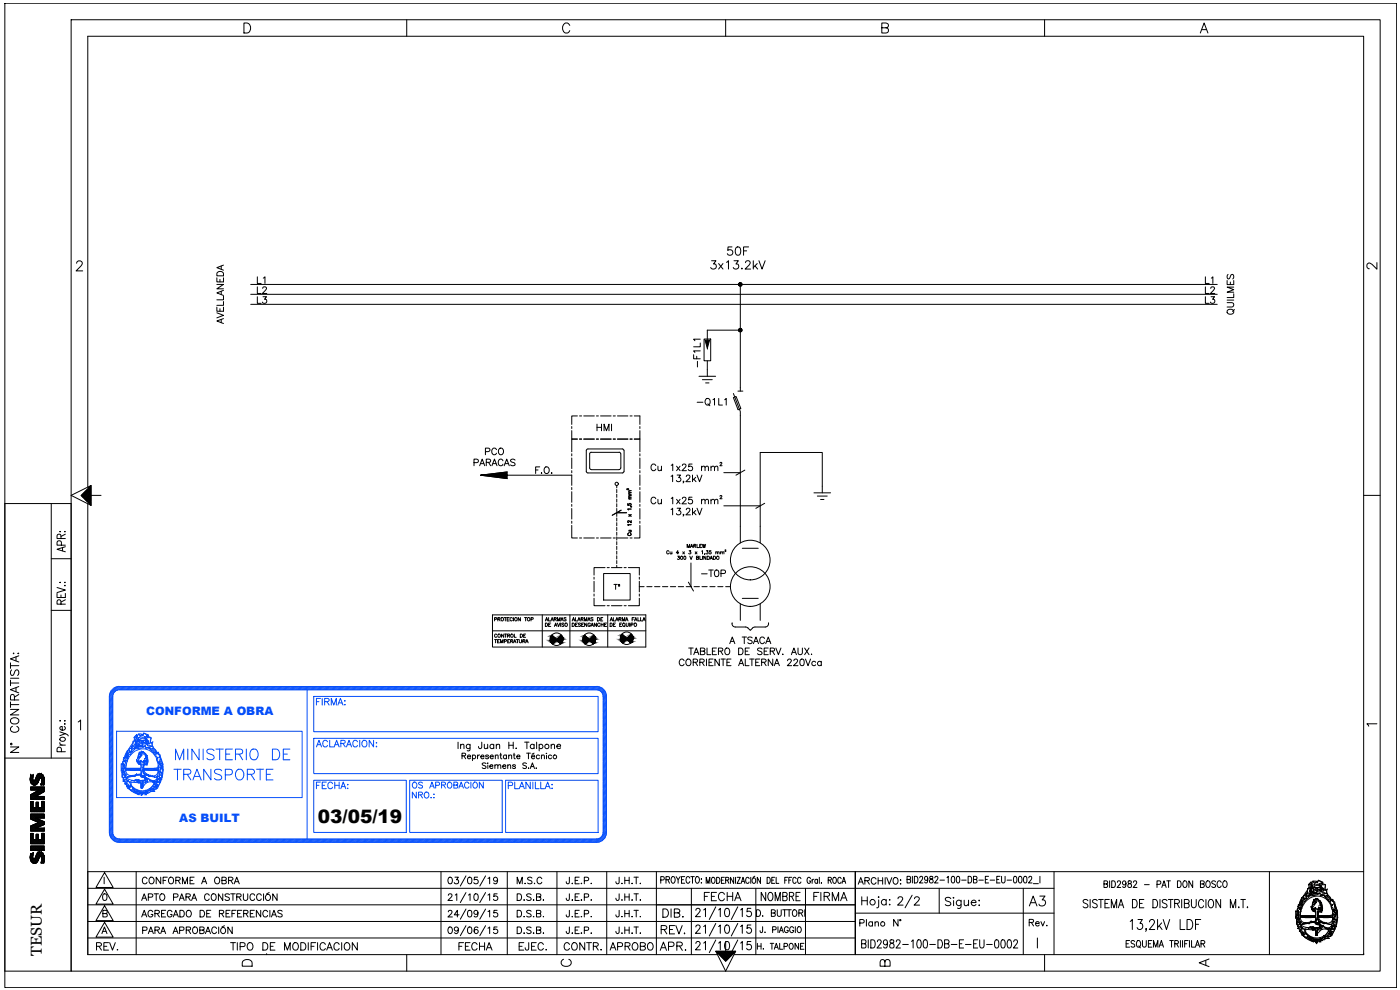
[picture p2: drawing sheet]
<svg xmlns="http://www.w3.org/2000/svg" width="420mm" height="297mm" viewBox="0 0 420 297" stroke-linecap="round" stroke-linejoin="round" font-family="sans-serif">
<defs><g id="words">
<text font-size="7.5" x="268.5" y="273.8">2/2</text>
<g font-size="6.6" fill="#044efb">
<text x="51.9" y="229.3">MINISTERIO DE</text>
<text x="51.2" y="235.3">TRANSPORTE</text>
</g>
<g font-size="6.2">
<text x="210.6" y="271.6">FECHA</text>
<text x="227.5" y="271.6">NOMBRE</text>
<text x="243.4" y="271.6">FIRMA</text>
<text x="308" y="273">A3</text>
</g>
<g font-size="5.7">
<text x="208.5" y="123.1">-Q1L1</text>
<text x="20.8" y="166.9" transform="rotate(-90 20.8 166.9)">APR:</text>
<text x="197.6" y="281.5">REV.</text>
<text x="197.9" y="276.6">DIB.</text>
<text x="28.2" y="286.5">REV.</text>
<text x="136.9" y="286.5">FECHA</text>
<text x="168.3" y="286.5">CONTR.</text>
<text x="182.4" y="286.5">APROBO</text>
<text x="197.2" y="286.5">APR.</text>
<text x="359.1" y="291.4">A</text>
</g>
<text font-size="5.6" x="95.4" y="246.8">03/05/19</text>
<g font-size="5.3">
<text x="76.2" y="86.4">L1</text>
<text x="360.9" y="86.4">L1</text>
<text x="68.4" y="98.4" transform="rotate(-90 68.4 98.4)">AVELLANEDA</text>
<text x="178.2" y="130.5">HMI</text>
<text x="209.5" y="174.3">-T0P</text>
<text x="41.6" y="271.3">APTO PARA CONSTRUCCIÓN</text>
<text x="167.6" y="291">C</text>
</g>
<g font-size="4.9">
<text x="409.2" y="81.8">2</text>
<text x="76.2" y="92.1">L3</text>
<text x="360.9" y="92.1">L3</text>
<text x="211.3" y="111.5" transform="rotate(-90 211.3 111.5)">-F1L1</text>
<text x="159.8" y="143.2">F.O.</text>
<text x="42" y="266.3">CONFORME A OBRA</text>
<text x="154.2" y="266.3">M.S.C</text>
<text x="41.6" y="276.2">AGREGADO DE REFERENCIAS</text>
<text x="257.2" y="279">Plano N°</text>
<text x="72" y="291">D</text>
<text x="263.2" y="291">B</text>
</g>
<text font-size="4.9" fill="#044efb" x="94.2" y="237.8">FECHA:</text>
<text font-size="4.7" x="12.5" y="286.8" transform="rotate(-90 12.5 286.8)">TESUR</text>
<text font-size="4.4" x="183.4" y="178.2">Tº</text>
<g font-size="3.5" fill="#044efb">
<text x="43.8" y="214.5">CONFORME A OBRA</text>
<text x="53.8" y="246.8">AS BUILT</text>
</g>
<text font-size="3.5" x="409.2" y="219.1">1</text>
</g></defs>
<!-- layer: E4_ESQUEMAS -->
<g fill="none" stroke="#000" stroke-width=".3">
<path d="M75.2 85.3h290.1M75.2 88.3h290.1M75.2 91.3h290.1M222.2 85.3v32M222.2 99.1h-9.9v3M209.8 112.9h5M210.8 113.9h3M211.3 101.7h2v6.5h-2zM211.8 114.9h1M220.1 118.1l2.1 5.4v39.4M220.1 119.3l.8-.3 1.4 3.6-.8 .3zM221.5 117.3h1.4"/>
<path d="M171.6 129.2v2.5h1.7h-1.7v3.9M171.6 128v.6M171.6 136.1v.7M171.6 137.4v3.2M173.3 124.8h-1.7v2.5M173.9 131.7h.7M173.9 124.8h.7M175.2 131.7h3.2M175.2 124.8h3.2M177.5 135.7l-.5 .5v4.2M177.5 135.7h8.3M185.3 131.7h3.1"/>
<path d="M185.3 124.8h3.1M185.8 135.7l.5 .5v4.2M186.8 134.7l.5 .5v6.2l-.5 .5M186.8 134.7l-10.6 .1-.2 .4v6.2l.4 .5h10.4M189.1 131.7h.6M189.1 124.8h.6M190.3 124.8h1.7v2.5M192 129.2v2.5h-1.7h1.7v3.9M192 128v.6M192 136.1v.7M192 137.4v3.2M152.2 142.6h19.4"/>
<path d="M152.2 141.6l-8 1 8 1M171.6 157.6v3.8h1.7M171.6 141.2v.7M171.6 142.5v3.1M171.6 146.3v.6M171.6 147.5v3.2M171.6 151.3v.6M171.6 152.6v3.1M171.6 156.4v.6M177 140.4l.5 .5h8.3M185.1 145.7v.7M185.1 146.9v.9"/>
<path d="M185.1 148.3v.9M185.1 149.7v1M185.1 151.1v1M185.1 152.6v.9M185.1 154v.9M185.1 155.4v.9M185.1 156.8v1M185.1 158.2v1M185.1 159.7v.9M186.3 140.4l-.5 .5M192 157.6v3.8h-1.7M192 141.2v.7"/>
<path d="M192 142.5v3.1M192 146.3v.6M192 147.5v3.2M192 151.3v.6M192 152.6v3.1M192 156.4v.6M244.3 147.9h5M245.3 148.8h3M246.3 149.9h1M246.8 147.9v-12.1h-18.7v27.1M173.9 161.4h.7M175.2 161.4h3.2"/>
<path d="M178.3 179.5v2.2h3.3M178.3 173.2v.6M178.3 174.4v3.2M178.3 178.2v.7M179 161.4h.6M180.2 161.4h3.2M181.2 172.1h7.9v7.9h-7.9zM181.6 170.3h-3.3v2.3M182.2 170.3h.7M183.5 170.3h3.2M184 161.4h.7M185.1 161.1v1"/>
<path d="M185.1 162.5v.9M185.1 163.9v1M185.1 165.4v.9M185.1 166.8v.9M185.1 168.2v.9M185.1 169.6v.7M185.3 161.4h3.1M187.3 170.3h.6M188.6 170.3h3.3v2.3M189.1 161.4h.6M191.9 179.5v2.2h-3.3M191.9 176h1.4"/>
<path d="M191.9 173.2v.6M191.9 174.4v3.2M191.9 178.2v.7M194.1 176h1.6M196.4 176h1.6M198.8 176h1.6M201.2 176h1.6M203.6 176h1.6M205.9 176h1.6M222.8 164.5h4.8M222.8 179.5h4.8M147.8 184.5h46v9.6h-46z"/>
<path d="M147.8 189.3h46M148.4 185.8h.6v-.4l-.6-.1v1M148.4 191.9h.7M148.7 191.9v1M149.1 190.5a.4 .4 0 0 0-.6-.1 .4 .4 0 0 0 0 .6 .4 .4 0 0 0 .6 0M149.3 192.4h.4M149.4 185.8l.6-.1v-.3l-.6-.1v1M149.7 185.8l.4 .5M149.9 191.9h-.6v1h.6M150.2 192.9v-1l.4 1 .4-1v1M151.2 190.2v1l-.7-1v1M151.3 185.3h.7"/>
<path d="M151.4 192.4l.6-.1v-.3l-.6-.1v1M151.4 190.2h.7M151.7 185.3v1M151.7 190.2v1M152.2 185.8h.4M152.3 190.7h.6v-.4l-.6-.1v1M152.4 192.4h.3M152.6 190.7l.4 .5M152.8 185.3h-.6v1h.6M153 191.9h-.6v1h.6M153.3 192.4l.5-.1 .1-.3-.6-.1v1M153.6 192.4l.3 .5"/>
<path d="M153.8 185.5a.37 .37 0 0 0-.4-.2 .37 .37 0 0 0-.4 .4v.2a.37 .37 0 0 0 .4 .4 .37 .37 0 0 0 .4-.2M154.1 192.9l.4-1 .4 1M154.1 185.3v1M154.2 192.5h.5M154.4 190.2v1h.5M155 191.9h.6M155.3 191.9v1M155.8 191.9v.7l.3 .3 .4-.2v-.8M156.1 190.2h.4a.51 .51 0 0 1 .3 .5 .51 .51 0 0 1-.3 .5h-.4zM156.2 185.3v1l-.7-1v1M156.9 192.4l.6-.1 .1-.2-.7-.2v1M157.2 190.7h.3"/>
<path d="M157.2 192.4l.4 .5M157.4 185.3h.7M157.7 190.2h-.5v1h.5M157.7 192.9l.4-1 .4 1M157.7 185.3v1M157.9 192.5h.5M159.4 185.8h.5l.1-.4-.6-.1v1M162.7 184.5v9.6M163.7 186.3l.4-1 .3 1M163.7 186.9a.52 .52 0 0 1 .6 .6 .52 .52 0 0 1-.6 .5zM163.8 186h.5M164.6 185.3v1h.6"/>
<path d="M164.6 187.4h.4M165.3 186.9h-.7v1.1h.7M165.3 186.3l.4-1 .4 1M165.5 186h.4M165.6 190.5l2.7 2.8M166.3 185.8l.6-.1v-.3l-.6-.1v1M166.4 188l.4-1.1 .3 1.1M166.6 187.6h.4M166.6 185.8l.4 .5M167.3 186.9l.4 1.1 .3-1.1M167.3 186.3v-1l.4 1 .4-1v1M168.2 186.9v1.1"/>
<path d="M168.3 186.3l.4-1 .4 1M168.5 186h.4M168.5 190.5l-2.7 2.8M169.3 187.1l-.6-.1-.1 .3 .7 .5-.3 .2-.4-.2M169.9 185.4h-.6l.6 .6-.2 .3-.4-.2M171 184.5v9.6M171.7 186.3l.4-1 .4 1M171.7 186.9h.4a.54 .54 0 0 1 .3 .6 .54 .54 0 0 1-.3 .5h-.4zM171.8 186h.6M172.7 185.3v1h.6M172.7 187.4h.4M173.3 186.9h-.6v1.1h.6"/>
<path d="M173.4 186.3l.4-1 .3 1M173.5 186h.5M174.2 187.1l-.5-.1-.1 .3 .6 .5-.2 .2-.4-.2M174.4 185.8l.5-.1 .1-.3-.6-.1v1M174.6 187.4h.3M174.7 185.8l.3 .5M175.2 186.9h-.6v1.1h.6M175.4 186.3v-1l.3 1 .4-1v1M175.4 190.5l2.7 2.8M176.1 186.9v1.1l-.7-1.1v1.1M176.4 186.3l.4-1 .3 1M176.5 186h.5"/>
<path d="M177.2 187.2a.37 .37 0 0 0-.4-.3 .37 .37 0 0 0-.3 .4v.3a.36 .36 0 0 0 .3 .4 .36 .36 0 0 0 .4-.4h-.3M177.3 188l.4-1.1 .4 1.1M177.5 187.6h.5M178 185.4h-.7l.7 .6-.3 .3-.4-.2M178.2 190.5l-2.6 2.8M179 186.9v1.1l-.6-1.1v1.1M179.3 185.3h.3a.54 .54 0 0 1 .4 .5 .54 .54 0 0 1-.4 .5h-.3zM180.1 187.2a.37 .37 0 0 0-.5-.3 .37 .37 0 0 0-.3 .4v.3a.37 .37 0 0 0 .3 .4 .37 .37 0 0 0 .5-.3M180.3 185.8h.4M180.4 187.4h.6M180.4 186.9v1.1M180.9 185.3h-.6v1h.6"/>
<path d="M181 186.9v1.1M181.4 187.4h.4M182 186.9h-.6v1.1h.6M182.2 181.7h.7M182.4 184.5v9.6M183.1 186.3l.4-1 .4 1M183.1 186.9a.52 .52 0 0 1 .7 .6 .52 .52 0 0 1-.7 .5zM183.2 186h.5M183.5 181.7h3.2M184.1 185.3v1h.6M184.1 187.4h.4M184.7 186.9h-.6v1.1h.6"/>
<path d="M184.8 186.3l.3-1 .4 1M184.9 186h.4M185.7 185.8l.6-.1 .1-.3-.7-.1v1M186 187.4h.4M186.1 185.8l.3 .5M186.6 186.9h-.6v1.1h.6M186.7 190.2l2.6 2.8M186.7 186.3v-1l.4 1 .4-1v1M187.3 187.7l.3 .3M187.3 181.7h.6M187.7 186.3l.4-1 .4 1M187.9 186h.5"/>
<path d="M187.9 186.9v.8l.3 .3 .3-.2 .1-.9M188.9 186.9v1.1M189.3 187.5l.6-.1 .1-.4-.7-.1v1.1M189.5 190.2l-2.7 2.8M189.7 185.8h.4M190.3 185.3h-.6v1M190.4 186.3l.4-1 .4 1M190.6 186h.5M191.4 185.3v1h.6M192.2 185.3v1h.6M192.9 186.3l.4-1 .3 1M193.1 186h.4"/>
<path d="M222.2 181.2v4.9M228.1 181.2v4.9M137.5 222.7v1.9M138.2 223.7l.5-.4 .5 .1v1.2M138.2 223.3v1.3M138.7 226.8l.9-.1 .2-.4-.4-.3h-.7v1.7M139.2 226.8l.6 .9M140.3 227h.9a.5 .5 0 0 0-.5-.5 .5 .5 0 0 0-.4 .7l.3 .5 .6-.3M141.1 223.3l-.1 1.8-.8 .1M141.1 223.6a.64 .64 0 0 0-1-.1 .64 .64 0 0 0 0 1 .64 .64 0 0 0 1-.1M141.8 226.8a.54 .54 0 0 1 .8-.1 .54 .54 0 0 1 0 .8 .54 .54 0 0 1-.8-.1M141.8 226.5v1.7"/>
<path d="M143.3 226.5v1.2M143.9 226.5l-.3 .1-.3 .4M144.3 227h1a.5 .5 0 0 0-.6-.5 .5 .5 0 0 0-.4 .7l.4 .5 .6-.3M144.6 222.7l-.1 1.8h-.7l-.2-.5M145.3 223.3l.1 1.2 .5 .1 .5-.3M145.9 229.1l-.5-.2-.7 .2 .2 .4 .9 .4 .1 .4-.5 .3-.7-.3M146.4 223.3v1.3M146.4 228.9v.2zM146.4 229.5v1.1M146.6 226.8l-.3-.3-.6 .3 .8 .4v.4l-.4 .1-.4-.3M147 229.9h.9a.55 .55 0 0 0-.6-.4 .55 .55 0 0 0-.4 .6 .55 .55 0 0 0 .5 .5l.5-.3M147.1 227h1a.52 .52 0 0 0-.8-.4 .52 .52 0 0 0-.1 .8l.3 .3 .6-.3"/>
<path d="M148.2 223.6a.64 .64 0 0 0-1-.1 .64 .64 0 0 0 0 1 .64 .64 0 0 0 1-.1M148.2 223.3v1.3M148.5 229.8l.4-.4 .4 .1 .1 1.1M148.5 229.4v1.2M148.6 226.9l.4-.4 .5 .1v1.1M148.6 226.5v1.2M148.9 223.7l.5-.4 .5 .1 .1 1.2M148.9 223.3v1.3M149.4 229.8l.4-.4 .4 .1 .1 1.1M150 226.5h.6M150.3 226v1.3l.3 .4M150.8 229.9h1a.55 .55 0 0 0-.9-.2 .55 .55 0 0 0 .3 .9l.6-.3"/>
<path d="M152 226.8a.52 .52 0 0 0-.8-.1 .52 .52 0 0 0 0 .8 .52 .52 0 0 0 .8-.1M152 226.5v1.2M152.4 229.8l.4-.4 .4 .1 .1 1.1M152.4 229.4v1.2M152.7 226.9l.3-.4 .5 .1 .1 1.1M152.7 226.5v1.2M152.7 222.7v1.9M152.7 223.6h1.3M154 222.7v1.9M154 226.5h.6M154.3 226v1.3l.4 .4M154.7 229.7l-.3-.3-.6 .3 .8 .4v.4l-.5 .1-.3-.3"/>
<path d="M154.8 224.5h.2zM155.1 227h1a.5 .5 0 0 0-.6-.5 .5 .5 0 0 0-.4 .7l.4 .5 .6-.3M157.5 222.7h1.3M158 229.1l-.4-.2-.7 .2 .1 .4 .9 .4 .1 .4-.4 .3-.7-.3M158 226h1.2M158.1 222.7v1.9M158.6 230.5h.1zM158.6 226v1.7M159.1 230.6l.7-1.7 .6 1.7M159.4 230h.8M159.5 227h1a.52 .52 0 0 0-.8-.4 .52 .52 0 0 0-.1 .8l.3 .3 .6-.3M160.3 223.6a.64 .64 0 0 0-1-.1 .64 .64 0 0 0 0 1 .64 .64 0 0 0 1-.1"/>
<path d="M160.3 223.3v1.3M160.3 226l-.6 .3M160.8 230.5h.2zM161.1 222.7v1.9M161.8 223.6a.64 .64 0 0 1 1-.1 .64 .64 0 0 1 0 1 .64 .64 0 0 1-1-.1M161.8 223.3v2M161.9 226.8a.52 .52 0 0 0-.8-.1 .52 .52 0 0 0 0 .8 .52 .52 0 0 0 .8-.1M162.5 226.9l.4-.4 .4 .1 .1 1.1M162.5 226.5v1.2M164 226v.1zM164 226.6v1.1M165.4 223.7l.5-.4 .4 .1 .1 1.2"/>
<path d="M165.4 223.3v1.3M165.5 226.8a.54 .54 0 0 0-.8-.1 .54 .54 0 0 0 0 .8 .54 .54 0 0 0 .8-.1M167.1 223.9h1.1a.63 .63 0 0 0-.6-.5 .63 .63 0 0 0-.6 .6 .63 .63 0 0 0 .6 .6l.6-.2M26.3 266.5h290M26.3 276.5h230.4M26.3 271.5h230.4M30.9 274.1l1.1-.1 .2-.3-.2-.5-1.1-.1v2l1.2-.1v-.7l-.4-.2M30.9 279.4h.9M31 268.3l.3-.1a1.03 1.03 0 0 1 .8 1 1.03 1.03 0 0 1-.8 1 1.33 1.33 0 0 1-.3-1.9zM31.3 263.2v2M31.4 261.8l2.6 4.5h-5.2zM31.4 266.8l2.6 4.5h-5.2z"/>
<path d="M31.4 271.7l2.6 4.5h-5.2zM31.4 276.7l2.6 4.5h-5.2zM40.9 261.5v24.9M42.8 279.1h1.2v-.8l-1.2-.2v2M44.8 279.4h.9M46.5 279.1l1.1-.1 .3-.5-.6-.4h-.8v2M47.2 279.1l.7 1M48.5 279.4h1M52.2 279.4h.9M53.9 279.1h1.1l.1-.8-1.2-.2v2M55.9 279.1l1.1-.1 .1-.7-1.2-.2v2M56.5 279.1l.7 1"/>
<path d="M58.1 278.2a.96 .96 0 0 1 1.2 .8 .96 .96 0 0 1-1 1.1 1.21 1.21 0 0 1-.2-1.9zM60 279.1l1.1-.1 .1-.7-1.2-.2v2l1.2-.2 .1-.5-.5-.3M61.9 279.4h1M65 278.6a.74 .74 0 0 0-.9-.5 .74 .74 0 0 0-.5 .8v.5a.74 .74 0 0 0 .5 .7 .74 .74 0 0 0 .9-.4M65.6 278.1v2M67.4 277.7l-.8 .4M69.7 278.1v2l-1.3-2v2M132.3 261.5v24.9M134.5 273.6l.2-.4 .6-.1 .4 .6-1.3 1.4h1.4M134.5 268.6l.4-.4 .6 .1 .2 .3-.3 .6-1 1h1.4M134.7 278.2a.64 .64 0 0 1 1 .3l.1 .5a.9 .9 0 0 1-.8 1.1 1.25 1.25 0 0 1-.3-1.9zM134.7 263.3a.59 .59 0 0 1 1 .3l.1 .4a.9 .9 0 0 1-.8 1.2 1.21 1.21 0 0 1-.3-1.9z"/>
<path d="M136.5 263.2h1.1l-.6 .7a.66 .66 0 0 1 .5 1.1 .66 .66 0 0 1-1.2-.2M136.6 268.6l.5-.4v2M137.6 278.8a.62 .62 0 0 1-.9 .5 .62 .62 0 0 1-.2-1 .62 .62 0 0 1 1 .1l.1 .4a.94 .94 0 0 1-.8 1.3l-.4-.3M137.8 274.5h-1.5l1-1.4v2M139.8 277.7l-1.7 3.1M139.8 262.8l-1.7 3.1M139.8 272.8l-1.7 3M139.8 267.8l-1.7 3M140.6 278.2a.64 .64 0 0 1 .9 .3l.1 .5a.85 .85 0 0 1-.7 1.1 1.28 1.28 0 0 1-.3-1.9zM140.6 263.3a.59 .59 0 0 1 .9 .3l.1 .4a.85 .85 0 0 1-.7 1.2 1.24 1.24 0 0 1-.3-1.9zM140.6 273.2a.64 .64 0 0 1 .9 .3l.1 .5a.85 .85 0 0 1-.7 1.1 1.28 1.28 0 0 1-.3-1.9zM140.6 268.6l.5-.4v2"/>
<path d="M142.5 268.3a.64 .64 0 0 1 .9 .3l.1 .4a.85 .85 0 0 1-.7 1.2 1.28 1.28 0 0 1-.3-1.9zM143.4 263.2h-1l-.1 .8a.7 .7 0 0 1 1.1 0 .7 .7 0 0 1-.2 1.1 .7 .7 0 0 1-1-.3M143.4 278.4v-.2a.68 .68 0 0 0-1 .3 1.2 1.2 0 0 0 .4 1.6 .63 .63 0 0 0 .7-.5 .63 .63 0 0 0-.5-.7 .63 .63 0 0 0-.7 .5M143.4 273.8a.62 .62 0 0 1-.8 .5 .62 .62 0 0 1-.2-1 .62 .62 0 0 1 1 .1v.4a.92 .92 0 0 1-.7 1.3l-.4-.2M145.7 277.7l-1.7 3.1M145.7 262.8l-1.7 3.1M145.7 272.8l-1.7 3M145.7 267.8l-1.7 3M146.4 278.5l.6-.4v2M146.4 263.6l.6-.4v2M146.4 273.5l.6-.4v2M146.4 268.6l.6-.4v2"/>
<path d="M149.2 278.1h-.9l-.1 .9a.7 .7 0 0 1 1-.1 .7 .7 0 0 1-.1 1.1 .7 .7 0 0 1-1-.3M149.2 273.1h-.9l-.1 .9a.7 .7 0 0 1 1 0 .7 .7 0 0 1-.1 1 .7 .7 0 0 1-1-.3M149.2 268.2h-.9l-.1 .8a.7 .7 0 0 1 1 0 .7 .7 0 0 1-.1 1 .7 .7 0 0 1-1-.2M149.3 263.9a.61 .61 0 0 1-.8 .5 .61 .61 0 0 1-.3-.9 .61 .61 0 0 1 1 0l.1 .4a.97 .97 0 0 1-.7 1.3l-.4-.3M152.2 261.5v24.9M155.2 278.1h.7a1.08 1.08 0 0 1 .6 1 1.08 1.08 0 0 1-.6 1h-.7zM155.2 273.1h.7a1.08 1.08 0 0 1 .6 1 1.08 1.08 0 0 1-.6 1h-.7zM155.2 268.2h.7a1.08 1.08 0 0 1 .6 1 1.08 1.08 0 0 1-.6 1h-.7zM157.2 275h.2zM157.3 279.9v.2zM157.3 270v.2zM159.4 278.4l-.5-.3-.9 .3 .3 .5 1.1 .6-.2 .5a.85 .85 0 0 1-1.2-.2"/>
<path d="M159.4 273.4l-.5-.3-.9 .3 .3 .5 1.1 .7v.3l-.5 .2-.9-.2M159.4 268.4l-.5-.2-.9 .2 .3 .5 1.1 .7v.3l-.5 .3-.9-.3M160 280h.2zM160 275h.2zM160 270.1h.2zM161 279.1l1.2-.1v-.7l-1.2-.2v2l1.2-.2 .1-.5-.4-.3M161 274.1l1.2-.1 .1-.3-.1-.5-1.2-.1v2l1.2-.1v-.7l-.3-.2M161 269.1l1.2-.1v-.6l-1.2-.2v2l1.2-.1 .1-.6-.4-.4M163 280h.2zM163 275h.2zM163.1 270v.2zM167.1 261.5v24.9"/>
<path d="M170.9 278.1l-.1 1.8-.5 .2-.3-.2-.1-.5M170.9 263.2l-.1 1.8-.6 .1-.3-.6M170.9 273.1l-.1 1.9h-.6l-.3-.5M170.9 268.2l-.2 1.9h-.5l-.3-.6M171.6 265.1h.2zM171.6 275h.2zM171.6 270.1h.2zM172.6 274.1h.8M172.6 269.1h.8M172.6 279.1h.8M172.6 264.2h.8M173.8 278.1h-1.2v2"/>
<path d="M173.8 263.2h-1.2v2h1.2M173.8 273.1h-1.2v2h1.2M173.8 268.2h-1.2v2h1.2M174.4 275h.2zM174.5 265v.2zM174.5 270v.2zM175.4 279.1l1.2-.1v-.7l-1.2-.2v2M175.4 264.2h1.1l.2-.3-.1-.5-1.2-.2v2M175.4 274.2l1.1-.1 .2-.3-.1-.5-1.2-.2v2M175.4 269.2l1.2-.2v-.6l-1.2-.2v2M177.3 265.1h.2zM177.3 275h.2z"/>
<path d="M177.4 270v.2zM182.1 261.5v24.9M185.8 273.1l-.1 1.9h-.6l-.3-.5M185.8 268.2l-.1 1.8-.3 .2-.3-.1-.3-.6M185.8 278.1l-.1 1.8-.5 .2-.4-.7M185.8 263.2l-.1 1.8-.6 .1-.3-.6M186.6 275h.1zM186.7 270v.2zM186.7 265v.2zM187.5 263.2v2M187.5 268.2v2M187.5 273.1v2"/>
<path d="M187.5 278.1v2M187.5 274.1h1.3M187.5 269.1h1.3M187.5 279.1h1.3M187.5 264.2h1.3M188.8 263.2v2M188.8 268.2v2M188.8 273.1v2M188.8 278.1v2M189.6 275h.2zM189.6 270.1h.2zM189.6 265.1h.2z"/>
<path d="M190.3 273.1h1.3M190.3 268.2h1.3M190.3 278.1h1.3M190.3 263.2h1.3M190.9 263.2v2M190.9 268.2v2M190.9 273.1v2M190.9 278.1v2M192.1 275h.1zM192.2 270v.2zM192.2 265v.2zM197 261.5v24.9"/>
<path d="M198.3 264l.9-.1 .1-.7-1-.2v2M199.9 263.9h.9l.1-.7-1-.2v2M200.4 263.9l.5 1.1M201.7 263.1l.2-.1a1.02 1.02 0 0 1 .7 1 1.02 1.02 0 0 1-.7 1 1.33 1.33 0 0 1-.2-1.9zM202.9 263l.6 .9v1.1M204.1 263l-.6 .9M204.5 263.9h.6M205.5 263h-1v2h1M207 263.5a.59 .59 0 0 0-.7-.5 .59 .59 0 0 0-.4 .8v.4a.59 .59 0 0 0 .4 .8 .59 .59 0 0 0 .7-.5M207.3 263h1.1M207.5 266.5v19.9M207.8 263v2"/>
<path d="M208.8 273.1l.5-.6h.4l.4 .5-.3 .9-1.1 1.1h1.5M208.8 278.1l.1-.4 .4-.2 .7 .2a.81 .81 0 0 1-.2 1.1l-1.1 1.2h1.5M209 263.1l.1-.1a1.02 1.02 0 0 1 .8 1 1.02 1.02 0 0 1-.8 1 1.33 1.33 0 0 1-.1-1.9zM210.5 263.7v.2zM211.2 273l.5-.5v2.5M211.2 278l.5-.5v2.5M211.9 265v-1.8l.6 1.8 .5-1.8v1.8M213.8 263.3l.1-.1a.94 .94 0 0 1 .7 .9 .94 .94 0 0 1-.7 .9 1.24 1.24 0 0 1-.1-1.7zM214.8 272.1l-1.9 3.8M214.8 277.1l-1.9 3.7M215.1 263.2a.91 .91 0 0 1 1 .9 .91 .91 0 0 1-1 .9zM215.7 273l.5-.5v2.5"/>
<path d="M215.7 278l.5-.5v2.5M216.5 264.1h.6M217.4 263.2h-.9v1.8M217.8 264.1l.8-.1v-.7l-.8-.1v1.8M217.8 272.7a.67 .67 0 0 1 1 .3 1.28 1.28 0 0 1-.7 2 1.63 1.63 0 0 1-.3-2.3zM217.8 277.7a.67 .67 0 0 1 1 .3 1.32 1.32 0 0 1-.7 2 1.65 1.65 0 0 1-.3-2.3zM218.3 264.1l.5 .9M220.2 263.2v1.8l-1-1.8v1.8M220.7 263.2v1.8M221.2 263.2h1l-1 1.8h1M221.4 272.1l-1.9 3.8M221.4 277.1l-1.9 3.7"/>
<path d="M222.3 273l.5-.5v2.5M222.3 278l.5-.5v2.5M222.4 265l.6-1.8 .5 1.8M222.6 264.5h.7M224.8 263.7a.52 .52 0 0 0-.6-.5 .52 .52 0 0 0-.4 .7l.3 1.1h.4l.3-.4M225.3 263.2v1.8M225.4 272.5h-1.1l-.1 1.1a.81 .81 0 0 1 1.2 0 .81 .81 0 0 1-.1 1.2 .81 .81 0 0 1-1.2-.2M225.4 277.5h-1.1l-.1 1.1a.81 .81 0 0 1 1.2 0 .81 .81 0 0 1-.1 1.2 .81 .81 0 0 1-1.2-.3M226 263.5l.1-.1a.83 .83 0 0 1 .7 .8 .83 .83 0 0 1-.7 .8h-.1a1.01 1.01 0 0 1 0-1.5zM226.5 262.9l-.5 .3M226.8 266.5v19.9M227 273a1.01 1.01 0 0 1 1.3 1 1.01 1.01 0 0 1-1.3 1z"/>
<path d="M228.2 263.2v1.8l-.9-1.8v1.8M228.8 274.9h.2zM228.9 278l-.2 1.7h-.4l-.2-.5M229.6 279.7h.1M230.2 263.2a.91 .91 0 0 1 1 .9 .91 .91 0 0 1-1 .9zM231.5 273.9h1l.1-.7-1.1-.2v2l1.1-.2 .1-.5-.4-.4M231.6 264.1h.6M231.9 279l.9-.1 .1-.7-1-.2v1.8M232.5 263.2h-.9v1.8M232.9 263.2v1.8h.8M233.3 273v1.4l.5 .6 .6-.3 .1-1.7M233.5 278v1.8"/>
<path d="M233.9 279.8l.6-1.8 .6 1.8M234.1 279.2h.8M235.5 273v2M235.5 264.1h.6M236.4 263.2h-.9v1.8M236.6 278.5a.61 .61 0 0 0-.7-.5 .61 .61 0 0 0-.5 .7v.4a.6 .6 0 0 0 .6 .7 .6 .6 0 0 0 .6-.7h-.5M236.7 264.1h.6M236.8 273v2M237.6 263.2h-.9v1.8M238 273.3l.3-.3a1 1 0 0 1 .9 1 1 1 0 0 1-.9 1l-.5-.8zM238.2 278.5a.61 .61 0 0 0-.7-.5 .61 .61 0 0 0-.5 .7v.4a.6 .6 0 0 0 .6 .7 .6 .6 0 0 0 .6-.7h-.4M238.7 278v1.8"/>
<path d="M238.9 263.7a.53 .53 0 0 0-.6-.5 .53 .53 0 0 0-.4 .7v.4a.53 .53 0 0 0 .4 .7 .53 .53 0 0 0 .6-.4M239.5 278.1a.82 .82 0 0 1 1 .8 .82 .82 0 0 1-1 .8l-.3-.6zM239.7 273.9h1.1v-.7l-1.1-.2v2M240.3 273.9l.6 1.1M240.4 263.7a.53 .53 0 0 0-.7-.5 .53 .53 0 0 0-.3 .7v.4a.53 .53 0 0 0 .3 .7 .53 .53 0 0 0 .7-.4M241.5 273v2M241.7 266.5v19.9M243.2 263.7a.52 .52 0 0 0-.6-.5 .52 .52 0 0 0-.4 .7l.1 .9 .3 .2 .6-.2v-.5h-.3M243.7 263.8v1.2M244.3 263.8l-.4 .1-.2 .4M245.3 264.1l-.1-.2a.55 .55 0 0 0-.7 .5 .55 .55 0 0 0 .7 .6l.1-.2M245.3 263.8v1.2"/>
<path d="M245.9 263.2v1.8M248.6 264.1l.8-.1v-.6l-.8-.2v1.8M249 264.1l.5 .9M250 263.5l.3-.3a.94 .94 0 0 1 .7 .9 .94 .94 0 0 1-.7 .9l-.4-.7zM252.4 263.7a.53 .53 0 0 0-.6-.5 .53 .53 0 0 0-.4 .7v.4a.53 .53 0 0 0 .4 .7 .53 .53 0 0 0 .6-.4M252.7 265l.6-1.8 .5 1.8M252.9 264.5h.7M256.7 261.5v24.9v-24.9M256.7 274h59.6M257.6 265.3l.7-2 .8 2M257.9 264.6h.9M258.6 269.1v2.4"/>
<path d="M258.6 270.3h1.7M259.6 264.2h1.1l.2-.3-.1-.4-1.2-.2v2M260.2 264.2l.7 1.1M260.3 269.1v2.4M262.9 263.8a.74 .74 0 0 0-.8-.5 .74 .74 0 0 0-.6 .8 .83 .83 0 0 0 .2 1 .83 .83 0 0 0 1.1-.1l.1-.2M263.5 263.3v2M263.5 264.2h1.4M263.6 269.2h.2zM263.7 270v1.9l-.1 .3-.5 .2M264.9 263.3v2M265.7 263.3v2M266 270.3a.8 .8 0 0 0-1.2-.2 .8 .8 0 0 0 0 1.2 .8 .8 0 0 0 1.2-.1"/>
<path d="M266.1 263.3l.8 2 .7-2M268.2 263.6a.83 .83 0 0 1 1.1-.1 .83 .83 0 0 1 .2 1 .74 .74 0 0 1-.7 .8 .74 .74 0 0 1-.8-.8zM270.2 265.2h.2zM270.3 263.9v.3zM272.2 263.9l.9-.1v-.8l-.9-.1v2l.9-.1 .2-.6-.4-.3M273.8 262.9v2M274.4 262.9a1.07 1.07 0 0 1 1.1 .7 1.07 1.07 0 0 1-.3 1.2l-.8 .1zM276 263.4l.3-.5 .5 .1 .1 .3-.2 .7-.8 .9h1.1M278.4 263.6a.5 .5 0 0 1-.7 .4 .5 .5 0 0 1-.1-.8 .5 .5 0 0 1 .8 0v.4a.97 .97 0 0 1-.6 1.3l-.3-.3M279.1 263v.6a.72 .72 0 0 1 .8 .4 .72 .72 0 0 1-.2 .9 .63 .63 0 0 1-.8-.6 .63 .63 0 0 1 .8-.6l.3-.3-.1-.4zM280.6 263.4l.3-.5 .4 .1 .2 .3-1 1.6h1M281.9 266.5v7.5"/>
<path d="M282.1 264.1h1.3M284.2 263.3l.4-.4v2M285.3 269.6a.92 .92 0 0 0-.9-.4 .92 .92 0 0 0-.7 .6l.2 .4 1.2 .5 .2 .7a1.12 1.12 0 0 1-1.6 0M285.7 263l.4-.1a1.36 1.36 0 0 1 0 2l-.5-.4-.1-.7zM286.1 269.4h.2zM286.2 270.2v1.5M287.2 263h.6l.2 .3v1.2l-.4 .4-.5-.4-.1-.7zM288.4 270.1v1.9a.66 .66 0 0 1-1 .5M288.4 270.4a.81 .81 0 0 0-1.2-.1 .81 .81 0 0 0 0 1.2 .81 .81 0 0 0 1.2-.1M288.6 264.1h1.4M289.4 270.1l.1 1.5 .6 .1 .6-.4M290.5 262.9a1.06 1.06 0 0 1 1.2 .7 1.06 1.06 0 0 1-.4 1.2l-.8 .1z"/>
<path d="M290.7 270.1v1.6M291.5 270.8h1.4a.77 .77 0 0 0-1.1-.6 .77 .77 0 0 0-.2 1.2 .78 .78 0 0 0 1.3 0M292.2 263.9l.8-.1 .2-.3-.2-.5-.8-.1v2l.9-.1 .1-.6-.4-.3M293.8 271.6h.2zM293.8 264.1h1.3M293.8 270.1v.2zM295.7 263.9h.6M296.7 262.9h-1v2h1M297.2 264.1h1.3M299.1 263.9h.6M300.1 262.9h-1v2h1M300.6 262.9v1.7l.4 .3 .4-.1 .2-.4v-1.5"/>
<path d="M302.2 264.1h1.4M304.3 263l.3-.1a1.09 1.09 0 0 1 .6 1 1.09 1.09 0 0 1-.6 1l-.3-.1-.2-.7zM305.9 263l.2-.1a1.09 1.09 0 0 1 .6 1 1.09 1.09 0 0 1-.6 1 1.56 1.56 0 0 1-.2-1.9zM307.1 266.5v19.9M307.4 263l.4-.1a1.36 1.36 0 0 1 0 2l-.6-.4-.1-.7zM308.8 263.4l.2-.5 .5 .1 .1 .3-.2 .7-.7 .9h1M308.9 276.8l1.1-.1 .1-.7-1.2-.2v2M309.5 276.8l.7 1M310.1 265.1h1.5M310.8 277.1h1.1a.6 .6 0 0 0-.9-.5 .6 .6 0 0 0-.1 .9l.3 .3 .7-.3M312.1 262.9v2M312.4 276.5l.5 1.3 .6-1.3"/>
<path d="M314.2 277.6v.2zM316.3 261.5v24.9M326.5 270.3a.77 .77 0 0 0-.8-.5 .77 .77 0 0 0-.7 .7l.3 .3 1 .5 .2 .7a.89 .89 0 0 1-1.5 0M327.2 269.9v2.5M329.3 270.3a.7 .7 0 0 0-.9-.4 .7 .7 0 0 0-.4 .8l1.1 .6 .2 .7a.86 .86 0 0 1-1.4 0M329.7 269.9h1.4M330.4 269.9v2.5M331.3 265.2l.9-.1 .1-.6-1-.2v2l.9-.1 .2-.6-.4-.4M331.6 271.1h.8M332.9 269.9h-1.3v2.5h1.3M333 264.3v2M333.5 272.4v-2.5l.8 2.5 .8-2.5v2.5"/>
<path d="M333.6 264.3a1 1 0 0 1 1.2 1 1 1 0 0 1-1.2 1zM335.3 264.8l.3-.5 .5 .1 .2 .3-.2 .6-.8 1h1.1M335.6 272.4l.8-2.5 .8 2.5M335.9 271.5h1M337.9 265a.54 .54 0 0 1-.7 .4 .54 .54 0 0 1-.2-.9 .54 .54 0 0 1 .8 .1l.1 .4a.94 .94 0 0 1-.7 1.3l-.3-.3M338.6 264.4v.6a.72 .72 0 0 1 .9 .4 .72 .72 0 0 1-.3 .9 .64 .64 0 0 1-.8-.7 .64 .64 0 0 1 .9-.6l.2-.2-.1-.4zM339.2 276.5l.6-.6v3M339.9 269.9a1.33 1.33 0 0 1 1.4 .8 1.33 1.33 0 0 1-.4 1.5l-1 .2zM340.2 264.8l.3-.5 .5 .1 .1 .3-.2 .6-.8 1h1.1M341.5 275.9h1.3l-.7 1.1a.91 .91 0 0 1 .7 1.4 .91 .91 0 0 1-1.5-.1M342 271.1h.8M343.3 269.9h-1.3v2.5h1.3"/>
<path d="M343.5 265.4h1.4M344.1 278.7l-.2 .2-.1-.2h.3l-.3 .7M345 276.6v-.1a.8 .8 0 0 1 1-.6l.3 .3a.99 .99 0 0 1-.2 1.3l-1.2 1.4h1.7M346 269.9a1.33 1.33 0 0 1 1.4 .8 1.33 1.33 0 0 1-.4 1.5l-1 .2zM347.2 265.3l1-.1 .1-.7-1.1-.2v2M347.4 275.9v3M347.9 277.7l.9 1.2M348.1 269.9v2.5M348.6 276.9l-1.2 1.4M348.7 266.3l.6-2 .7 2M348.9 265.6h.8M349.1 275.9l1 3 .9-3"/>
<path d="M350.2 264.3h1.1M350.2 270.3a.77 .77 0 0 0-.8-.5 .77 .77 0 0 0-.6 .7l.2 .3 1 .5 .2 .7a.89 .89 0 0 1-1.4 0M350.6 269.9h1.5M350.7 264.3v2M351.3 269.9v2.5M352.5 271.1l1.3-.2 .2-.3-.2-.6-1.3-.1v2.5M353.2 271.1l.8 1.3M353.4 264.3a1 1 0 0 1 1.1 1 1 1 0 0 1-1.1 1zM354.2 275.9v3h1.4M354.6 269.9v2.5M355.3 264.4a.93 .93 0 0 1 1 .5 .93 .93 0 0 1-.2 1.1l-.1 .2a.93 .93 0 0 1-1.1-.5 .93 .93 0 0 1 .2-1.1zM355.4 271.1l1.3-.2 .2-.3-.2-.6-1.3-.1v2.5l1.3-.2 .2-.7-.5-.4"/>
<path d="M356.2 275.9a1.59 1.59 0 0 1 1.7 .9 1.59 1.59 0 0 1-.5 1.9l-1.2 .2zM357.6 269.9v1.8a.72 .72 0 0 0 .7 .7 .72 .72 0 0 0 .7-.7v-1.8M357.9 264.3v2l-1.1-2v2M358.8 277.3h.9M360.3 265.2l.9-.1 .1-.6-1-.2v2l.9-.1 .2-.6-.4-.4M360.4 275.9h-1.6v3M361.2 270.5a.71 .71 0 0 0-1.1-.5 1.36 1.36 0 0 0-.4 1.4 1.36 1.36 0 0 0 1 1l.5-.6M361.9 269.9v2.5M362.2 264.4a.99 .99 0 0 1 1.1 .7 .99 .99 0 0 1-.6 1.2 1.06 1.06 0 0 1-.9-.8 1.06 1.06 0 0 1 .4-1.1zM363 270l.2-.1a1.33 1.33 0 0 1 1.1 1 1.33 1.33 0 0 1-.5 1.3l-.2 .2a1.34 1.34 0 0 1-1-1 1.34 1.34 0 0 1 .4-1.4zM364.8 264.6l-.4-.3-.7 .3 .1 .4 1 .7a.61 .61 0 0 1-.5 .6 .61 .61 0 0 1-.6-.3M366.3 269.9v2.5l-1.4-2.5v2.5"/>
<path d="M366.5 264.8a.63 .63 0 0 0-.8-.5 .63 .63 0 0 0-.4 .7v.5a.63 .63 0 0 0 .4 .8 .63 .63 0 0 0 .8-.5M367.3 264.4a.99 .99 0 0 1 1.1 .7 .99 .99 0 0 1-.6 1.2 1.06 1.06 0 0 1-.9-.8 1.06 1.06 0 0 1 .4-1.1zM369.2 272.4v-2.5l.8 2.5 .9-2.5v2.5M371.7 272.2h.2zM372.4 269.9h1.4M373.1 269.9v2.5M374.4 272.1v.3zM381 261.5v24.9M409.3 261.5h-383v24.9M26.3 281.4h230.4M30.6 280.1l.7-2 .8 2M44.5 280.1l.8-2 .7 2"/>
<path d="M48.2 280.1l.8-2 .7 2M51.9 280.1l.8-2 .7 2M61.7 280.1l.7-2 .8 2M69.2 282.8h1.5M69.9 282.8v2.3M71.2 282.8v2.3M72.1 284l1.2-.1 .2-.3v-.6l-1.4-.2v2.3M74.4 283.2a1.04 1.04 0 0 1 1.5 .1 1.04 1.04 0 0 1-.2 1.5 1.04 1.04 0 0 1-1.5-.2 1.04 1.04 0 0 1 .2-1.4zM78.9 282.8h.7a1.22 1.22 0 0 1 .8 1.2 1.22 1.22 0 0 1-.8 1.1h-.7zM81.1 283.9h.9M82.5 282.8h-1.4v2.3h1.4M85.4 285.1v-2.3l.8 2.3 .9-2.3v2.3"/>
<path d="M88.3 283a1.07 1.07 0 0 1 1.3 .4 1.07 1.07 0 0 1-.3 1.4 1.02 1.02 0 0 1-1.4-.2 1.02 1.02 0 0 1 .2-1.4zM90.3 282.8h.7a1.19 1.19 0 0 1 .8 1.2 1.19 1.19 0 0 1-.8 1.1h-.7zM92.5 282.8v2.3M93.4 283.9h.8M94.8 282.8h-1.4v2.3M95.3 282.8v2.3M97.6 283.4a.77 .77 0 0 0-1.2-.4 1.12 1.12 0 0 0-.4 1.4 1.12 1.12 0 0 0 1.3 .6l.3-.4M98.1 285.1l.8-2.3 .9 2.3M98.4 284.4h1.1M101.8 283.4a.8 .8 0 0 0-1-.6 .8 .8 0 0 0-.6 .9 .92 .92 0 0 0 .3 1.2 .92 .92 0 0 0 1.2-.1l.1-.2M102.5 282.8v2.3M103.5 283.2a1.02 1.02 0 0 1 1.5 .1 1.02 1.02 0 0 1-.2 1.5 1.02 1.02 0 0 1-1.5-.2 1.02 1.02 0 0 1 .2-1.4z"/>
<path d="M107.2 282.8v2.3l-1.5-2.3v2.3M155.8 283.9h.9M157.2 282.8h-1.4v2.3h1.4M158.7 282.8l-.1 2.1-.3 .2-.5-.1-.2-.6M159.5 283.9h.9M160.9 282.8h-1.4v2.3h1.4M163.1 283.4a.91 .91 0 0 0-1.3-.5 .91 .91 0 0 0-.3 1.3 .83 .83 0 0 0 .6 .9 .83 .83 0 0 0 1-.5M163.8 285h.2zM208.8 283.1l.5-.6h.4l.4 .5-.3 .8-1.1 1.2h1.5M211.2 283l.5-.5v2.5M214.8 282l-1.9 3.8M215.7 283l.5-.5v2.5"/>
<path d="M217.8 282.6a.67 .67 0 0 1 1 .4 1.28 1.28 0 0 1-.7 2 1.63 1.63 0 0 1-.3-2.4zM221.4 282l-1.9 3.8M222.3 283l.5-.5v2.5M225.4 282.5h-1.1l-.1 1a.81 .81 0 0 1 1.2 0 .81 .81 0 0 1-.1 1.2 .81 .81 0 0 1-1.2-.2M227.3 283.9h1.1M227.3 283v1.8M228.4 283v1.8M229 284.7h.2zM231.2 283h1M231.7 283v1.8M232.4 284.8l.6-1.8 .6 1.8M232.6 284.2h.8"/>
<path d="M234 283v1.8h.9M235.3 284l.9-.1 .1-.7-1-.2v1.8M237.1 283.1a.82 .82 0 0 1 1 .8 .82 .82 0 0 1-1 .8l-.3-.6zM239.7 283v1.8l-1.1-1.8v1.8M240.3 283.9h.6M241.3 283h-1v1.8h1M258.6 283.2l1.1-.2 .2-.3-.2-.6-1.1-.1v2.4h1.1l.2-.8-.5-.4M260.6 282v2.4M261.3 282a1.3 1.3 0 0 1 1.3 .7 1.3 1.3 0 0 1-.1 1.4l-.2 .3h-1zM263.3 282.6l.2-.5a.68 .68 0 0 1 .9 .2 .68 .68 0 0 1-.2 1l-1 1.1h1.4M266.3 282.8l-.2 .6a.67 .67 0 0 1-.9-.2 .67 .67 0 0 1 .1-.9 .67 .67 0 0 1 .9 0l.1 .5a1.16 1.16 0 0 1-.7 1.6l-.4-.3M267.2 282.1v.7a1.01 1.01 0 0 1 1 .5 1.01 1.01 0 0 1 0 1.1 .79 .79 0 0 1-1.2-.6 .79 .79 0 0 1 .9-.9l.3-.1a.5 .5 0 0 0-.3-.8z"/>
<path d="M269 282.6l.4-.6 .5 .1 .2 .3v.5l-1.2 1.5h1.3M270.9 283.4h1.7M273.5 282.4l.5-.4v2.4M275.4 282.1l.5-.1a1.44 1.44 0 0 1 .5 2l-.2 .4h-.5a1.44 1.44 0 0 1-.4-2zM277.3 282.1l.5-.1a1.44 1.44 0 0 1 .5 2l-.2 .4h-.5a1.39 1.39 0 0 1-.5-2zM279 283.4h1.7M281.5 282h.7a1.42 1.42 0 0 1 0 2.4h-.7zM283.5 283.2l1.1-.2 .2-.3-.2-.6-1.1-.1v2.4h1.1l.2-.8-.5-.4M285.5 283.4h1.7M287.9 283.2h.8M289.2 282h-1.3v2.4h1.3M289.7 283.4h1.7"/>
<path d="M292.2 283.2h.8M293.4 282h-1.2v2.4h1.2M294 282v1.8l.3 .6h.3a.64 .64 0 0 0 .7-.6v-1.8M296.1 283.4h1.7M298.8 282.1l.4-.1a1.63 1.63 0 0 1 0 2.4h-.2a1.85 1.85 0 0 1-.2-2.3zM300.6 282.1l.5-.1a1.39 1.39 0 0 1 .5 2l-.2 .4h-.5a1.44 1.44 0 0 1-.4-2zM302.5 282.1l.5-.1a1.44 1.44 0 0 1 .5 2l-.2 .4h-.5a1.44 1.44 0 0 1-.4-2zM304.2 282.6l.4-.6 .6 .1 .2 .3-.1 .5-1.2 1.5h1.3M311.3 281.4v3M338 283.2h.6M339 282.2h-1v2h1M340.5 282.5a.63 .63 0 0 0-1.1 0l.2 .5 .9 .6v.3l-.3 .3-.8-.3"/>
<path d="M341.3 282.3l.2-.1a1.01 1.01 0 0 1 .8 1 1.01 1.01 0 0 1-.8 1 1.27 1.27 0 0 1-.2-1.9zM341.8 283.8l.4 .6M342.9 282.2v1.4l.5 .6 .5-.3 .1-1.7M344.6 283.2h.7M345.7 282.2h-1.1v2h1.1M346.2 284.2v-2l.7 2 .6-2v2M347.9 284.2l.6-2 .7 2M348.1 283.5h.8M351 282.2h1.1M351.6 282.2v2M352.6 283.2l.9-.1 .1-.7-1-.2v2M353.1 283.2l.6 1"/>
<path d="M354.3 282.2v2M354.9 282.2v2M355.5 283.2h.7M356.6 282.2h-1.1v2M357 282.2v2M357.6 282.2v2h1M358.7 284.2l.7-2 .7 2M359 283.5h.8M360.4 283.2l1-.1 .1-.7-1.1-.2v2M361 283.2l.6 1"/>
<circle cx="185.1" cy="145.2" r=".49"/>
<circle cx="225.2" cy="168" r="5.9"/>
<circle cx="225.2" cy="176" r="5.9"/>
<circle cx="149.8" cy="190.7" r=".46"/>
<circle cx="150.7" cy="185.7" r=".45"/>
<circle cx="153.6" cy="190.7" r=".46"/>
<circle cx="154.8" cy="185.7" r=".46"/>
<circle cx="158.6" cy="185.7" r=".46"/>
<circle cx="167" cy="191.8" r="1.88"/>
<circle cx="169.9" cy="187.4" r=".46"/>
<circle cx="176.8" cy="191.8" r="1.88"/>
<circle cx="187.2" cy="187.4" r=".46"/>
<circle cx="188.1" cy="191.5" r="1.88"/>
<circle cx="190.7" cy="187.4" r=".46"/>
<circle cx="164.1" cy="224" r=".67"/>
<circle cx="166.5" cy="227.1" r=".56"/>
<circle cx="67" cy="279.2" r=".88"/>
<circle cx="261.9" cy="270.7" r=".83"/>
</g>
<!-- layer: E_TEXT -->
<g fill="none" stroke="#000" stroke-width=".3">
<path d="M213.5 78.2h1.4l-.8 1a.84 .84 0 0 1 .6 1.4 .84 .84 0 0 1-1.4-.3M215.7 79.1l1.3 1.6M217 79.1l-1.3 1.6M218 78.7l.6-.5v2.5M219.7 74.1h-1.2l-.1 1a.88 .88 0 0 1 1.3 0 .88 .88 0 0 1-.1 1.4 .88 .88 0 0 1-1.3-.4M220.3 78.2h1.3l-.7 1a.82 .82 0 0 1 .6 1.3 .82 .82 0 0 1-1.4-.2M221 74.2a.8 .8 0 0 1 1.2 .3 1.26 1.26 0 0 1-.8 2.1 1.6 1.6 0 0 1-.4-2.4zM223.2 75.3h.9M223.7 78.8l.5-.6h.5l.4 .5-.3 .8-1.2 1.2h1.7M224.7 74.1h-1.5v2.5M226.1 78.2v2.5M226.6 79.8l.8 .9"/>
<path d="M227.3 79.1l-1.2 1.2M227.8 78.2l.9 2.5 .9-2.5M222.6 80.5v.2zM368.3 90.8h1.4l.6 .6-.3 .6-1.7 .1M368.3 84.2v1.2h2v-1.2M368.3 90h2M368.4 93.1a1 1 0 0 1 1.2-.3 1 1 0 0 1 .6 1.1 1 1 0 0 1-1.3 .4 1 1 0 0 1-.5-1.2zM368.6 82.3l-.3 .5a.6 .6 0 0 0 .4 .9l1-1.4a.75 .75 0 0 1 .6 .6 .75 .75 0 0 1-.3 .8M369.2 84.6v.8M370.3 88.1v1.2h-2M370.3 86.1h-2l2 .8-2 .8h2M370.5 92.9l-.6 .5"/>
<path d="M142.3 138.8l1.2-.2v-.6l-1.2-.2v1.9M143.9 139.7l.8-1.9 .8 1.9M144.2 139.1h1M145.7 135.5l1.1-.1 .2-.6-.5-.3h-.8v1.9M145.9 138.7l1.2-.1 .1-.6-1.3-.2v1.9M146.6 138.7l.6 1M147.6 139.7l.8-1.9 .8 1.9M147.9 139.1h1M149 134.9a.74 .74 0 0 0-.8-.5 .74 .74 0 0 0-.6 .8v.5a.74 .74 0 0 0 .6 .7 .74 .74 0 0 0 .8-.4M150 134.5a.94 .94 0 0 1 1.1 .9 .94 .94 0 0 1-1.1 1l-.4-.7 .1-.8zM150.9 138.3a.71 .71 0 0 0-.8-.6 .71 .71 0 0 0-.6 .8 .83 .83 0 0 0 .3 1.1 .83 .83 0 0 0 1-.1l.1-.2M151.3 139.7l.8-1.9 .7 1.9"/>
<path d="M151.6 139.1h1M154.6 138l-.2-.1a.71 .71 0 0 0-1.2 .4l1.4 .9v.3l-.5 .2-.9-.2M196.8 139.7a.74 .74 0 0 0-.8-.5 .74 .74 0 0 0-.6 .8v.5a.74 .74 0 0 0 .6 .7 .74 .74 0 0 0 .8-.4M197.5 139.9l.1 1.2 .4 .1 .5-.4M198.5 139.9v1.3M201.4 139.6l.5-.4v2M203 139.9l1.1 1.3M204.1 139.9l-1.1 1.3M204.8 139.7l.4-.5 .5 .1 .2 .3-.3 .7-.9 .9h1.3M207.7 139.2h-.9l-.2 .9a.7 .7 0 0 1 1.1 0 .7 .7 0 0 1-.1 1 .7 .7 0 0 1-1-.3M210.5 139.9v1.3M213.4 139.9v1.3"/>
<path d="M216.1 139l.2-.3 .3 .2-.6 .8h.7M185.1 153.8h3M186.4 153.1l-2.7 1.5M188.4 151.1v.5h.4a.34 .34 0 0 1 0-.5 .34 .34 0 0 1 .5 .1 .34 .34 0 0 1-.1 .5M188.7 160a.37 .37 0 0 0-.3 .4 .37 .37 0 0 0 .4 .3h.2a.37 .37 0 0 0 .4-.3 .37 .37 0 0 0-.2-.4M188.7 146.6v.4l-.5-.4 .1 .3M188.7 159.1h.7M188.7 154.4l.7 .5M188.7 149.7h.7M188.7 148.3h.7M189.2 159.1l.2 .4-.7 .1M189.3 152l.3 .1"/>
<path d="M189.4 157.4h-1l.2 .2M189.4 156.2v.6l-.6-.5h-.3l-.1 .3 .3 .2M189.4 152.7h-1l.2 .3M189.4 149.2h-.6l.1 .5M189.4 148.7h-.6l.1 .5M189.4 147.8h-.6l.1 .5M189.4 147.2l-.6 .1 .1 .5M189.4 154.4l-.7 .5M196.8 149.6a.74 .74 0 0 0-.8-.4 .74 .74 0 0 0-.6 .7v.5a.74 .74 0 0 0 .6 .8 .74 .74 0 0 0 .8-.5M197.5 149.8l.1 1.3 .4 .1 .5-.4M198.5 149.8v1.4M201.4 142.9l.5-.4v2"/>
<path d="M201.4 152.9l.5-.4v2M201.4 149.6l.5-.4v2M203 149.8l1.1 1.4M203.2 142.5h1l-.5 .8a.66 .66 0 0 1 .4 1.1 .66 .66 0 0 1-1.1-.3M203.2 152.5h1l-.5 .7a.66 .66 0 0 1 .4 1.1 .66 .66 0 0 1-1.1-.2M204.1 149.8l-1.1 1.4M204.8 149.6l.1-.3 .6-.1 .4 .5-1.2 1.5h1.3M205.2 144.4h-.2h.2l-.2 .5M205.2 154.4h-.2h.2l-.2 .5M206 143l.1-.4 .6-.1 .4 .6-1.3 1.4h1.4M206 153l.3-.5 .6 .1 .2 .3-.3 .6-1 1h1.4M207.7 149.2h-.9l-.2 .8a.7 .7 0 0 1 1.1 0 .7 .7 0 0 1-.1 1 .7 .7 0 0 1-1-.2"/>
<path d="M207.8 142.5v2M207.8 152.5v2M208.2 143.8l.7 .7M208.2 153.7l.7 .8M208.8 143.2l-1 .9M208.8 153.2l-1 .9M209.2 142.5l.7 2 .8-2M209.2 152.5l.7 2 .8-2M210.5 140.3l.5-.4 .5 .1 .1 1.2M210.5 150.2l.5-.4 .5 .1 .1 1.3M210.5 149.8v1.4M211.6 140.3l.5-.4 .4 .1 .1 1.2"/>
<path d="M211.6 150.2l.5-.4 .4 .1 .1 1.3M213.4 140.3l.4-.4 .5 .1 .1 1.2M213.4 150.2l.4-.4 .5 .1 .1 1.3M213.4 149.8v1.4M214.4 140.3l.5-.4 .5 .1v1.2M214.4 150.2l.5-.4 .5 .1v1.3M216.1 148.9l.2-.2 .3 .1-.6 .8h.7M217.2 141.8h5M217.2 151.8h10.9M223.5 141.1l-2.6 1.5M229.5 151l-2.7 1.5M200.8 165.4a.4 .4 0 0 0-.6 0 .4 .4 0 0 0 0 .6 .4 .4 0 0 0 .6 0"/>
<path d="M201.1 165.6v.6l.5-.2M201.6 165.6v.6M203.4 166.9h.5l-.3 .4a.31 .31 0 0 1 .3 .3 .31 .31 0 0 1-.4 .3l-.2-.2M203.7 165.9h-.7l.4-.7v1M204.9 165.6l.5 .6M205.4 165.6l-.5 .6M206.2 164.3v-1l.4 1 .4-1v1M206.6 174.7l1.5 2.6M206.8 165.2h.5l-.3 .4h.2a.35 .35 0 0 1 0 .6 .35 .35 0 0 1-.5-.2M207 166.9l.4 1 .4-1M207.2 164.3l.4-1 .4 1M207.3 164h.5"/>
<path d="M207.4 168.9v7.1M208.2 163.8l.6-.1v-.3l-.6-.1v1M208.5 163.8l.3 .5M208.6 165.6l.6 .6M209 167.3h.6v-.3l-.6-.1v1l.6-.1v-.4l-.2-.1M209.2 163.3v1h.6M209.2 165.6l-.6 .6M210 163.8h.4M210 166.9v1h.6M210.6 165.4l.2-.2v1M210.6 163.3h-.6v1h.6M210.8 163.3l.2 1 .3-1 .2 1 .3-1"/>
<path d="M210.8 166.9v1M211.5 166.2l-.1 .2M211.9 166.9v1l-.7-1v1M212 165.2h.5l-.3 .4h.2a.35 .35 0 0 1 0 .6 .35 .35 0 0 1-.5-.2M212.2 166.9h.4a.51 .51 0 0 1 .3 .5 .51 .51 0 0 1-.3 .5h-.4zM213.1 167.9l.4-1 .3 1M213.2 167.6h.5M213.4 165.2h-.5v.5a.34 .34 0 0 1 .5-.1 .34 .34 0 0 1-.1 .5 .34 .34 0 0 1-.5-.1M214.1 166.9h.3a.51 .51 0 0 1 .4 .5 .51 .51 0 0 1-.4 .5h-.3zM214.8 165.7l.5-.1v.6M214.8 165.6v.6M215.3 165.7l.5-.1v.6"/>
<path d="M216.2 165.7l.5-.1 .1 .6M216.2 165.6v.6M216.8 165.7l.4-.1 .1 .6M217.6 165.1l.2-.1-.2 .5h.3M205.3 198.2a.74 .74 0 0 0-.8-.5 .74 .74 0 0 0-.7 .8 .84 .84 0 0 0 .3 1.1 .84 .84 0 0 0 1.1-.1l.1-.2M206.1 198l.1-.1a.98 .98 0 0 1 1.2 .6 .98 .98 0 0 1-.6 1.2 1 1 0 0 1-.9-.6 1 1 0 0 1 .2-1.1zM206.7 194.4h1.3M207.4 194.4v2M208 198.7l1.2-.1 .1-.6-1.3-.3v2M208.2 196.4l.8-2 .7 2M208.5 195.7h.9M208.7 198.7l.7 1"/>
<path d="M210 198.7l1.2-.1 .1-.6-1.3-.3v2M210.2 195.4l1.1-.1 .3-.5-.6-.4h-.8v2l1.2-.1 .2-.6-.6-.3M210.7 198.7l.6 1M212 197.7v2M212.2 194.4v2h1.1M212.8 198.7h.7M213.8 195.4h.8M214 197.7h-1.2v2h1.2M215 194.4h-1.2v2h1.2M215.6 195.4l1.2-.1 .1-.5-.1-.3-1.2-.1v2M215.9 197.7v2l-1.3-2v2M216.3 195.4l.6 1"/>
<path d="M216.4 197.7h1.3M217 197.7v2M217.9 194.5a.94 .94 0 0 1 1.1 .9 .94 .94 0 0 1-1.1 .9l-.4-.6zM218.2 198.7h.7M219 193.1l.8-2 .7 2M219.3 192.4h.9M219.4 197.7h-1.2v2h1.2M219.7 187.1a.99 .99 0 0 0 1 1M219.7 187.2h.1M220.7 188.1h3.1M221.7 194.4h.6a1.08 1.08 0 0 1 .7 1 1.08 1.08 0 0 1-.7 1h-.6zM221.7 199.7l.7-2 .8 2"/>
<path d="M222 199.1h.9M222.7 191.1h1.3M223.4 191.1v2M223.7 197.7v2h1.1M223.7 195.4h.7M224.9 194.4h-1.2v2h1.2M225 197.7h1.3M225.7 197.7v2M225.7 191.4l-.4-.3-.9 .3 .2 .5 1.1 .5v.4a.84 .84 0 0 1-1.3 0M226.1 193.1l.8-2 .7 2M226.4 192.4h.9M226.8 198.7h.8"/>
<path d="M228 197.7h-1.2v2h1.2M228.6 198.7l1.1-.1 .2-.5-.5-.4h-.8v2M228.7 194.7l-.5-.3-.9 .3 .1 .4 1.2 .6 .1 .4-.5 .3-.9-.3M229.2 198.7l.7 1M229.3 195.4h.8M229.4 191.6a.72 .72 0 0 0-.8-.5 .72 .72 0 0 0-.6 .8v.5a.72 .72 0 0 0 .6 .7 .72 .72 0 0 0 .8-.4M229.8 193.1l.8-2 .7 2M230.1 192.4h1M230.6 194.4h-1.3v2h1.3M230.6 187.2h.1M230.6 187.1a1 1 0 0 1-.9 1h-3.1a1.7 1.7 0 0 0-1.4 1l-.9-.8-.5-.2M231.2 195.4l1.1-.1 .2-.5-.2-.3-1.1-.1v2"/>
<path d="M231.8 195.4l.7 1M231.9 197.7v2l-1.3-2v2M232.4 199.7l.7-2 .8 2M232.7 199.1h.9M232.8 194.4l.8 2 .8-2M234.8 196.3h.2zM236.4 198.2l.3-.5h.4l.4 .4-.3 .7-.9 .9h1.3M237.5 196.4l.8-2 .7 2M237.8 195.7h.9M238.3 198.2l.3-.5h.4l.4 .4-.3 .7-1 .9h1.4M239.5 194.4v1.5a.66 .66 0 0 0 .6 .5 .66 .66 0 0 0 .7-.5v-1.5M240.3 197.9a.59 .59 0 0 1 1 .2l.1 .5a.83 .83 0 0 1-.8 1.1 1.21 1.21 0 0 1-.3-1.8z"/>
<path d="M241.5 194.4l1.3 2M241.7 197.7l.8 2 .8-2M242.8 194.4l-1.3 2M243.5 196.3h.1zM244.8 198.7a.64 .64 0 0 0-1-.1 .64 .64 0 0 0 0 1 .64 .64 0 0 0 1-.1M246.5 198.7a.64 .64 0 0 0-1-.1 .64 .64 0 0 0 0 1 .64 .64 0 0 0 1-.1M246.5 198.4v1.3"/>
<circle cx="204.6" cy="167.3" r=".46"/>
<circle cx="205.5" cy="167.3" r=".45"/>
<circle cx="215.4" cy="167.3" r=".46"/>
</g>
<!-- layer: E4_ESQUEMAS -->
<g fill="#000" stroke="#000" stroke-width=".3">
<path d="M165.6 193h.4l-.2 .3zM165.6 190.5l.3 .3h-.5zM167.8 192.7h.9l-.2 .3zM168.5 190.5l.2 .3h-.5zM175.4 193h.4l-.2 .3zM175.4 190.5l.3 .3h-.5zM177.6 192.7h.9l-.2 .3zM178.2 190.5l.2 .3h-.4zM186.6 192.7h.5l-.3 .3zM186.7 190.2l.3 .3h-.5zM188.9 192.4h.9l-.2 .3zM189.5 190.2l.2 .3h-.5z"/>
<path d="M221.7 85.3l.1 .3 .4-.3zM221.8 85.6l.4-.3-.3 .5zM222.2 85.3l-.3 .5 .3 .1z"/>
<path d="M221.7 99.1l.1 .2 .4-.2zM221.8 99.3l.4-.2-.3 .4zM222.2 99.1l-.3 .4 .3 .1z"/>
<path d="M221.9 84.9l.3 .4v-.5zM221.9 84.9l.3 .4-.4-.2zM221.8 85.1l-.1 .2h.5z"/>
<path d="M222.2 85.3v.6l.2-.1zM222.2 85.3l.4 .3-.2 .2zM222.2 85.3l.4 .3 .1-.3z"/>
<path d="M221.9 98.6l.3 .5v-.5zM221.9 98.6l.3 .5-.4-.3zM221.8 98.8l-.1 .3h.5z"/>
<path d="M222.2 99.1v.5l.2-.1zM222.2 99.1l.4 .2-.2 .2zM222.2 99.1l.4 .2 .1-.2z"/>
<path d="M222.2 85.3h.5l-.1-.2zM222.4 84.9l.2 .2-.4 .2zM222.2 84.8v.5l.2-.4z"/>
<path d="M222.2 99.1h.5l-.1-.3zM222.4 98.6l.2 .2-.4 .3zM222.2 98.6v.5l.2-.5z"/>
<path d="M144.2 142.6l8-1v1zM144.2 142.6l8 1v-1z"/>
<path d="M165.4 190.8l.8 .3-.3-.3zM165.4 190.8l.8 .3h-.9z"/>
<path d="M165.3 191.1l1.3 .4-.4-.4zM165.3 191.1l1.3 .4h-1.4z"/>
<path d="M165.4 192.7l.6 .3 .3-.3zM165.4 192.7l.6 .3h-.4z"/>
<path d="M165.2 191.5l1.7 .3-.3-.3zM165.2 191.5l1.7 .3h-1.7z"/>
<path d="M165.2 192.4l1.1 .3 .3-.3zM165.2 192.4l1.1 .3h-.9z"/>
<path d="M165.2 191.8l1.9 .2-.2-.2zM165.2 191.8l1.9 .2h-1.9z"/>
<path d="M165.2 192.2l1.4 .2 .3-.2zM165.2 192.2l1.4 .2h-1.4z"/>
<path d="M165.2 192l1.7 .2 .2-.2zM165.2 192l1.7 .2h-1.7z"/>
<path d="M167.8 192.7l.7 .3zM168.1 193h.4l-.2 .3z"/>
<path d="M168.2 190.8l.6 .3-.1-.3zM167.9 191.1l.3-.3 .6 .3z"/>
<path d="M167.9 191.1l1 .4-.1-.4zM167.9 191.1l1 .4h-1.3z"/>
<path d="M167.5 192.4l1.2 .3 .1-.3zM167.5 192.4l1.2 .3h-.9z"/>
<path d="M167.6 191.5l1.4 .3-.1-.3zM167.2 191.8l.4-.3 1.4 .3z"/>
<path d="M167.1 192l1.8 .2v-.2zM167.1 192l1.8 .2h-1.7z"/>
<path d="M167.2 192.2l1.6 .2 .1-.2zM167.2 192.2l1.6 .2h-1.3z"/>
<path d="M167.2 191.8l1.7 .2 .1-.2zM167.2 191.8l1.7 .2h-1.8z"/>
<path d="M175.2 190.8l.8 .3-.3-.3zM175.2 190.8l.8 .3h-.9z"/>
<path d="M175.1 191.1l1.2 .4-.3-.4zM175.1 191.1l1.2 .4h-1.3z"/>
<path d="M175.2 192.7l.6 .3 .3-.3zM175.2 192.7l.6 .3h-.4z"/>
<path d="M175 191.5l1.7 .3-.4-.3zM175 191.5l1.7 .3h-1.8z"/>
<path d="M175.1 192.4l1 .3 .3-.3zM175.1 192.4l1 .3h-.9z"/>
<path d="M174.9 191.8l1.9 .2-.1-.2zM174.9 191.8l1.9 .2h-1.9z"/>
<path d="M175 192.2l1.4 .2 .3-.2zM175 192.2l1.4 .2h-1.3z"/>
<path d="M174.9 192l1.8 .2 .1-.2zM174.9 192l1.8 .2h-1.7z"/>
<path d="M177.6 192.7l.3 .3h.4zM177.9 193h.4l-.2 .3z"/>
<path d="M178 190.8l.6 .3-.2-.3zM177.6 191.1l.4-.3 .6 .3z"/>
<path d="M177.6 191.1l1.1 .4-.1-.4zM177.6 191.1l1.1 .4h-1.4z"/>
<path d="M177.3 192.4l1.2 .3 .1-.3zM177.3 192.4l1.2 .3h-.9z"/>
<path d="M177.3 191.5l1.4 .3v-.3zM177.3 191.5l1.4 .3h-1.7z"/>
<path d="M176.8 192l1.9 .2v-.2zM176.8 192l1.9 .2h-1.7z"/>
<path d="M177 192.2l1.6 .2 .1-.2zM177 192.2l1.6 .2h-1.3z"/>
<path d="M177 191.8l1.7 .2v-.2zM177 191.8l1.7 .2h-1.9z"/>
<path d="M186.5 190.5l.8 .3-.3-.3zM186.5 190.5l.8 .3h-1z"/>
<path d="M186.3 190.8l1.3 .4-.3-.4zM186.3 190.8l1.3 .4h-1.4z"/>
<path d="M186.5 192.4l.6 .3 .2-.3zM186.5 192.4l.6 .3h-.5z"/>
<path d="M186.2 191.2l1.7 .3-.3-.3zM186.2 191.2l1.7 .3h-1.7z"/>
<path d="M186.3 192.2l1 .2 .3-.2zM186.3 192.2l1 .2h-.8z"/>
<path d="M186.2 191.5l1.9 .2-.2-.2zM186.2 191.5l1.9 .2h-1.9z"/>
<path d="M186.2 191.9l1.4 .3 .3-.3zM186.2 191.9l1.4 .3h-1.3z"/>
<path d="M186.2 191.7l1.7 .2 .2-.2zM186.2 191.7l1.7 .2h-1.7z"/>
<path d="M188.9 192.4l.2 .3h.5zM189.1 192.7h.5l-.3 .3z"/>
<path d="M189.2 190.5l.7 .3-.2-.3zM189.2 190.5l.7 .3h-1z"/>
<path d="M188.9 190.8l1.1 .4-.1-.4zM188.9 190.8l1.1 .4h-1.4z"/>
<path d="M188.6 192.2l1.2 .2 .1-.2zM188.6 192.2l1.2 .2h-.9z"/>
<path d="M188.6 191.2l1.4 .3v-.3zM188.6 191.2l1.4 .3h-1.7z"/>
<path d="M188.3 191.9l1.6 .3 .1-.3zM188.3 191.9l1.6 .3h-1.3z"/>
<path d="M188.3 191.5l1.7 .2v-.2zM188.3 191.5l1.7 .2h-1.9z"/>
<path d="M188.1 191.7l1.9 .2v-.2zM188.1 191.7l1.9 .2h-1.7z"/>
</g>
<!-- layer: 0_FORMATO -->
<g fill="none" stroke="#000" stroke-width=".3">
<path d="M1.5 1h417.7v295.3h-417.7zM21.4 5.9h392.8v285.5h-392.8zM73.2 6.9h1a1.6 1.6 0 0 1 1 1.5 1.6 1.6 0 0 1-1 1.5h-1zM122.1 5.9v5M171 7.6a1.11 1.11 0 0 0-1.3-.7 1.11 1.11 0 0 0-.9 1.1v.8a1.11 1.11 0 0 0 .9 1.1 1.11 1.11 0 0 0 1.3-.7M217.8 5.9v5M264.6 8.3l1.7-.1 .3-.4-.1-.6-.6-.3h-1.3v3l1.7-.1a.79 .79 0 0 0 .3-.9 .79 .79 0 0 0-.7-.6M313.5 5.9v5M360.2 9.9l1.2-3 1.1 3M360.7 8.9h1.4M23 79l.1-.4 .5-.3h.5l.5 .3a.95 .95 0 0 1-.3 1.2l-1.5 1.5h2M1.5 151.1h19.9v140.3h-19.9z"/>
<path d="M15.4 151.1v76.4M26.3 146.2v-135.3h383v275.5M26.3 151.1v135.3h189M27.3 151.6h.1M27.3 145.7v5.9l-2.9-3 2.9-2.9-5.9 2.9 5.9 3M27.3 148.6h3M27.3 147l-2.3 2.3M27.3 146.8l-2.4 2.4M27.3 146.6l-2.5 2.5M27.3 146.5l-2.6 2.6M27.3 146.3l-2.6 2.7M27.3 146.1l-2.7 2.8"/>
<path d="M27.3 146l-2.8 2.8M27.3 145.8l-2.9 2.9M27.3 147.2l-2.2 2.2M27.3 147.4l-2.1 2.1M27.3 147.5l-2 2.1M27.3 147.7l-1.9 2M27.3 147.9l-1.8 1.9M27.3 148l-1.8 1.9M27.3 148.3l-1.7 1.6M27.3 148.4l-1.6 1.6M27.3 148.6l-1.5 1.5M27.3 148.8l-1.4 1.4"/>
<path d="M27.3 148.9l-1.3 1.4M27.3 149.1l-1.3 1.3M27.3 149.3l-1.2 1.2M27.3 149.5l-1.1 1M27.3 149.6l-1 1M27.3 149.8l-.9 .9M27.3 150l-.8 .8M27.3 150.2l-.7 .7M27.3 150.3l-.6 .7M27.3 150.5l-.5 .6M27.3 150.7l-.4 .5M27.3 150.9l-.4 .4"/>
<path d="M27.3 151l-.3 .3M27.3 151.2l-.2 .2M27.3 151.4l-.1 .1M409.3 148.6h4.9M17.1 178.1v1.2h2.5v-1.2M17.1 176.3l2.5 .7-2.5 .8M18 174.8h.2zM18.3 178.5v.8M19.4 175.7h.2zM19.4 174.8h.2zM19.6 180l-1.3 .6M3.1 198.9v1.6"/>
<path d="M3.1 199.7h2.5M4.1 195.9v.3zM4.8 197.1v1.2M5.4 196h.2zM5.6 196.8l-2.5 .9 2.5 .9M15.4 183.1h6M18.3 181.3l-.2-1.3h-.7l-.3 .4v.9h2.5M3.1 212.9h2.5l-2.5 1.6h2.5M3.1 211.4h2.5M3.1 204.1v1.6M3.1 210.6v1.7M3.1 204.9h2.5"/>
<path d="M3.1 203.5h2.5M3.5 215.6a1.32 1.32 0 0 1 1.4-.2 1.32 1.32 0 0 1 .7 1.1 1.32 1.32 0 0 1-1.4 .7 1.32 1.32 0 0 1-1.1-1.2zM3.5 201a.94 .94 0 0 0 .2 1.6l.4-.2 .6-1.3 .6-.1a1.04 1.04 0 0 1 0 1.6M3.7 217.9a.91 .91 0 0 0-.6 1.1 .91 .91 0 0 0 1 .7h.6a.92 .92 0 0 0 .9-.7 .92 .92 0 0 0-.5-1.1M4.3 210l-.1-1.4-.3-.2h-.5l-.3 .6v1h2.5M4.8 206.3v1.2M5.6 206l-2.5 .9 2.5 1M5.6 208.4l-1.3 .8M18 219.6l1.6 .5-1.6 .6M18.1 216.2v.2zM19.3 218a.54 .54 0 0 1 .3 .5 .54 .54 0 0 1-.3 .5l-.6 .1a.7 .7 0 0 1-.7-.7l.2-.3 .5-.1v1.1M19.4 217.2h.2z"/>
<path d="M19.4 216.3h.2zM23.5 216.6l.7-.6v3M1.5 227.5h19.9M3.1 224.1h2.5l-2.5 1.7h2.5M18 222.8a.7 .7 0 0 0 .7 .8M18 223.6h1.6M18.1 221.5a.74 .74 0 0 1 1.1-.3 .74 .74 0 0 1 .1 1.1l-.6 .1a.7 .7 0 0 1-.7-.7zM18.4 225.6l-.1-1.2-.3-.2-.8 .2-.1 1.2h2.5M19.6 220.1l.7 .4 .2 .3M80 286.4h.1M122.1 286.4v5M214.8 285.4h6l-3 3-3-3 3 6 3-6"/>
<path d="M214.9 285.4l2.9 2.9M215.1 285.4l2.8 2.8M215.2 285.4l2.8 2.8M215.4 285.4l2.7 2.7M215.6 285.4l2.6 2.6M215.8 285.4l2.5 2.5M216 285.4l2.4 2.4M216.1 285.4l2.4 2.3M216.3 285.4l2.2 2.3M216.5 285.4l2.1 2.2M216.7 285.4l2 2.1M216.8 285.4l2 2"/>
<path d="M217 285.4l1.9 1.9M217.2 285.4l1.8 1.8M217.4 285.4l1.6 1.7M217.5 285.4l1.6 1.6M217.7 285.4l1.6 1.5M217.8 282.4v3M217.9 285.4l1.4 1.5M218.1 285.4l1.3 1.4M218.2 285.4l1.3 1.3M218.4 285.4l1.2 1.2M218.6 285.4l1.1 1.1M218.8 285.4l1 1"/>
<path d="M219 285.4l.9 .9M219.1 285.4l.8 .8M219.3 285.4l.7 .7M219.5 285.4l.6 .6M219.6 285.4l.6 .6M219.8 285.4l.5 .5M220 285.4l.4 .4M220.2 285.4l.3 .3M220.3 286.4h189M220.4 285.4l.2 .2M220.5 285.4l.2 .1M220.7 285.4v.1"/>
<path d="M313.5 286.4v5M409.3 286.4h.1"/>
<circle cx="3.4" cy="223.2" r=".23"/>
</g>
<!-- layer: PEN1 -->
<g fill="none" stroke="#000" stroke-width=".3">
<path d="M9.1 233.8l.1 .7M9.1 233.8h.1M9.1 233.3l.7 .6M9.1 233.5l.7 .7M9.1 233.7l1.7 1.7M9.1 233.8l1.6 1.7M9.1 234.1l1.4 1.4M9.1 234.3l1.2 1.2M9.2 236.1h4.1v1.4l-2.6 1.5h2.6v.8h-4.1v-1.3l2.6-1.5h-2.6zM9.2 232.6h.1M9.2 234.5l.2 .6M9.2 234.5h.1"/>
<path d="M9.2 236.3l.7 .8M9.2 236.5l.6 .6M9.2 236.7l.3 .4M9.2 236.9l.1 .2M9.2 238.5l1.3 1.3M9.2 238.7l1.1 1.1M9.2 238.9l.8 .9M9.2 239.1l.6 .7M9.2 239.3l.5 .5M9.2 239.5l.3 .3M9.2 239.7v.1M9.2 232.6h.8"/>
<path d="M9.2 232.9l.6 .7M9.2 233.1l.6 .6M9.2 236.1h4.1v1.4l-2.6 1.5h2.6v.8h-4.1v-1.3l2.5-1.5h-2.5zM9.2 232.7h.7l-.1 1.4 .4 .3 .7-1.4a1.21 1.21 0 0 1 1.4-.7 1.21 1.21 0 0 1 1 1.3l-.2 1.9h-.7a1.73 1.73 0 0 0-.1-2l-.4 .1-.7 1.4-.9 .5a2.14 2.14 0 0 1-1.1-2.8zM9.2 232.7l.6 .6M9.2 236.1l.9 1M9.2 234.6l.9 .9M9.3 238.4l1.4 1.4M9.3 232.7l.5 .5M9.4 234.9l.4 .5M9.4 235.1l.6 .4M9.4 235.1h.1"/>
<path d="M9.4 238.4l1.5 1.4M9.5 236.1l.8 1M9.5 238.3l1.6 1.5M9.5 232.7l.4 .3M9.7 236.1l.9 1M9.7 238.2l1.6 1.6M9.8 232.7l.1 .1M9.8 233.8h.1M9.8 233.8l.1 .4M9.8 238.1l1.7 1.7M9.8 233.3h.1M9.8 233.3v.5"/>
<path d="M9.8 236.1l1 1M9.9 234.2h.1M9.9 234.2l.2 .2M9.9 238.1l.9 .8M10 232.6h.1M10 235.5h.1M10 232.6h-.8l-.1 1.2M10 232.6l-.2 .7M10 236.1l1 1M10 234.4l.9 .8M10.1 238l.8 .9M10.1 234.4h.1"/>
<path d="M10.2 237.9l.9 .9M10.3 236.1l.8 1M10.3 234.4l.7 .8M10.3 237.9l.9 .8M10.3 234.3l.8 .8M10.4 236.1l1 1M10.5 234.1l-.4 .3M10.5 237.8l.8 .8M10.5 234.2l.7 .8M10.5 234.1l.8 .7M10.6 237.7l.8 .8M10.6 233.9l.8 .8"/>
<path d="M10.6 236.1l1 1M10.6 233.8l.8 .8M10.7 237.7l.9 .8M10.7 233.6l.8 .8M10.8 233.5l.8 .8M10.8 235.4h.1M10.8 235.4l-.8 .1M10.9 236.1l1.7 1.8M10.9 237.6l.8 .8M10.9 239l.8 .8M10.9 233.3l.7 .8M10.9 233.2l.8 .8"/>
<path d="M10.9 233.1h.1M10.9 233.1l-.4 1M10.9 233.1l.8 .8M11 237.5l.8 .8M11.1 236.1l1.6 1.7M11.1 239l.8 .8M11.1 233l.7 .8M11.1 237.4l.9 .9M11.1 232.9l.8 .7M11.2 232.7h.1M11.2 232.7l-.3 .4M11.2 235.1h.1"/>
<path d="M11.2 235.1l-.4 .3M11.2 236.1l1.7 1.6M11.2 237.4l.9 .8M11.2 232.7l.8 .8M11.3 239l.8 .8M11.3 232.6l.8 .8M11.4 237.3l.8 .8M11.4 234.8h.1M11.4 234.8l-.2 .3M11.4 232.5h.1M11.4 236.1l1.6 1.6M11.4 232.5l-.2 .2"/>
<path d="M11.4 232.5l1.9 1.9M11.5 237.2l.8 .8M11.5 239l.8 .8M11.6 232.5l1.7 1.7M11.7 236.1l1.4 1.5M11.7 237.2l.8 .8M11.7 239l.8 .8M11.7 232.4l1.6 1.6M11.8 232.3h.1M11.8 232.3h.6M11.8 232.3l-.4 .2M11.8 232.4l1.5 1.4"/>
<path d="M11.9 236.1l1.3 1.4M11.9 239l.8 .8M12 233.6h.1M12 233.6l-.6 1.2M12 233.6h.4M12 232.3l1.2 1.2M12.1 236.1l1.2 1.3M12.1 239l.8 .8M12.1 233.4l.1 .1M12.2 232.3l.9 .9M12.3 236.1l1 1.1M12.3 239l.8 .8"/>
<path d="M12.3 235.5h.1M12.3 235.5h.8M12.4 232.3h.1M12.4 232.3l.4 .3M12.4 233.6h.1M12.4 233.6l.1 .6M12.4 235.2l.3 .3M12.4 235.3l.1 .2M12.5 236.1l.8 .9M12.5 239l.8 .8M12.5 235l.4 .5M12.5 233.8l.8 .8"/>
<path d="M12.5 234.8l.6 .7M12.5 234.2h.1M12.5 234.2l-.2 1.3M12.5 234.3l.7 .6M12.5 234.5l.6 .6M12.5 234.7l.6 .5M12.6 234.1l.6 .6M12.7 236.1l.6 .7M12.7 239l.6 .6M12.8 232.6h.1M12.8 232.6l.5 .9M12.9 236.1l.4 .5"/>
<path d="M12.9 239l.4 .4M13.1 236.1l.2 .2M13.1 239l.2 .2M13.1 235.5h.1M13.2 235h.1M13.2 235l-.1 .5M13.3 233.5h.1M13.3 233.5v.8M13.3 234.3h.1M13.3 234.3l-.1 .7M9.1 257.3l.1 .6M9.1 257.3h.1"/>
<path d="M9.1 256.8l.7 .6M9.1 256.9l.7 .7M9.1 257.1l1.7 1.7M9.1 257.3l1.6 1.6M9.1 257.5l1.4 1.5M9.1 257.8l1.2 1.2M9.2 256.1h.1M9.2 257.9l.2 .6M9.2 257.9h.1M9.2 250.1h.7v1.8h1v-1.6h.6v1.6h1v-1.8h.8v3.1h-4.1zM9.2 244.3h4.1v1.1h-2.7l2.7 1.1v.9l-2.7 1.1h2.7v.8h-4.1v-1.4l2.5-1.1-2.5-1.1zM9.2 240.5h.7v1.8h1v-1.6h.6v1.6h1v-1.8h.8v3h-4.1z"/>
<path d="M9.2 254l1.1 1.1M9.2 256.4l.6 .6M9.2 256.5l.6 .7M9.2 250.2l.7 .8M9.2 250.4l.7 .8M9.2 250.6l.7 .8M9.2 250.8l.7 .8M9.2 251l.7 .8M9.2 251.2l1.9 2M9.2 251.4l1.7 1.8M9.2 251.6l1.5 1.6M9.2 251.8l1.3 1.4"/>
<path d="M9.2 252l1.1 1.2M9.2 252.2l.9 1M9.2 252.4l.7 .8M9.2 252.6l.5 .6M9.2 252.9l.3 .3M9.2 253.1v.1M9.2 241.4l.7 .8M9.2 242l1.5 1.5M9.2 242.2l1.3 1.3M9.2 244.4l2.3 2.4M9.2 244.6l1.9 2M9.2 244.8l1.6 1.7"/>
<path d="M9.2 245l1.3 1.3M9.2 245.2l.9 .9M9.2 245.4l.6 .6M9.2 245.6l.2 .2M9.2 247.9l1.5 1.4M9.2 248.1l1.3 1.2M9.2 248.3l1.1 1M9.2 248.5l.8 .8M9.2 248.7l.6 .6M9.2 248.9l.5 .4M9.2 249.1l.3 .2M9.2 249.3h.1"/>
<path d="M9.2 254.2l.9 .9M9.2 254.4l.7 .7M9.2 254.6l.5 .5M9.2 254.8l.3 .3M9.2 255v.1M9.2 240.6l.7 .7M9.2 240.8l.7 .8M9.2 241l.7 .8M9.2 241.2l.7 .8M9.2 241.6l1.9 1.9M9.2 241.9l1.7 1.6M9.2 242.4l1.1 1.1"/>
<path d="M9.2 242.7l.9 .8M9.2 242.9l.7 .6M9.2 243.1l.5 .4M9.2 243.2l.3 .3M9.2 243.5h.1M9.2 256.1h.7l-.1 1.5 .4 .3 .7-1.4a1.22 1.22 0 0 1 1.4-.7 1.22 1.22 0 0 1 1 1.2l-.2 1.9-.7 .1a1.73 1.73 0 0 0-.1-2l-.1-.2-.3 .2-.7 1.5-.9 .5a2.1 2.1 0 0 1-1.1-2.9zM9.2 253.8h4.1v1.3h-4.1zM9.2 250.1h.8v1.8h.9v-1.6h.6v1.6h1v-1.9h.8v3.2h-4.1zM9.2 244.3h4.1v1.1h-2.7l2.7 1.2v.8l-2.7 1.1h2.7v.8h-4.1v-1.5l2.5-1-2.5-1.1zM9.2 240.5h.8v1.9h.9v-1.7h.6v1.7h1v-1.9h.8v3h-4.1zM9.2 256.2l.6 .6M9.2 256.1h.8"/>
<path d="M9.2 258.1l.9 .9M9.2 250.1l.7 .6M9.2 244.3l3.4 3.4M9.2 253.9l1.3 1.2M9.2 240.5l.7 .7M9.3 256.2l.5 .4M9.3 247.8l1.6 1.5M9.4 258.4l.4 .4M9.4 258.5l.6 .5M9.4 258.5h.1M9.5 244.3l3.3 3.3M9.5 250.1l.4 .4"/>
<path d="M9.5 247.7l1.6 1.6M9.5 253.9l1.2 1.2M9.5 240.5l.4 .5M9.5 256.2l.4 .3M9.6 247.7l1.7 1.6M9.7 250.1l.2 .3M9.7 244.3l1.2 1.1M9.7 253.9l1.2 1.2M9.7 240.5l.2 .2M9.8 247.6l1.7 1.7M9.8 256.2l.1 .1M9.8 257.3h.1"/>
<path d="M9.8 257.3l.1 .4M9.8 256.7h.1M9.8 256.7v.6M9.8 244.3l1.3 1.1M9.8 253.9l1.3 1.2M9.9 257.7h.1M9.9 257.7l.2 .2M9.9 250.1h.1M9.9 247.6l.9 .9M9.9 240.5h.1M10 256.1h.1M10 259h.1"/>
<path d="M10 256.1h-.8l-.1 1.2M10 256.1l-.2 .6M10 257.9l.9 .8M10 244.3l1.2 1.1M10 247.5l.9 .9M10 253.9l1.3 1.2M10.1 251.9l1.2 1.3M10.1 242.4l1.2 1.1M10.1 257.9h.1M10.2 247.4l.9 .9M10.3 257.9l.7 .7M10.3 244.3l1.1 1.1"/>
<path d="M10.3 253.9l1.2 1.2M10.3 251.9l1.2 1.3M10.3 242.4l1.2 1.1M10.3 257.8l.8 .7M10.3 247.4l.9 .9M10.4 253.9l1.3 1.2M10.4 244.3l1.3 1.1M10.5 257.6l-.4 .3M10.5 257.7l.7 .7M10.5 251.9l1.2 1.3M10.5 247.3l.9 .9M10.5 242.4l1.2 1.1"/>
<path d="M10.5 257.5l.8 .8M10.6 257.4l.8 .7M10.6 247.2l.9 1M10.6 257.3l.8 .7M10.6 253.9l1.3 1.2M10.6 244.3l1.2 1.1M10.7 251.9l1.2 1.3M10.7 242.4l1.2 1.1M10.7 257.1l.8 .8M10.7 247.2l1 .9M10.8 257l.8 .8M10.8 258.9h.1"/>
<path d="M10.8 258.9l-.8 .1M10.9 251.2l1.8 2M10.9 241.7l1.8 1.8M10.9 256.8l.7 .8M10.9 250.4l.6 .7M10.9 250.7l.6 .6M10.9 250.9l.6 .6M10.9 251.1l.6 .7M10.9 251.5l1.6 1.7M10.9 251.7l1.4 1.5M10.9 251.8l1.2 1.4M10.9 244.3l1.1 1.1"/>
<path d="M10.9 248.5l.8 .8M10.9 253.9l1.2 1.2M10.9 240.8l.6 .7M10.9 241l.6 .7M10.9 241.3l.6 .6M10.9 241.5l.6 .6M10.9 241.9l1.6 1.6M10.9 242.1l1.4 1.4M10.9 242.3l1.2 1.2M10.9 256.7l.8 .8M10.9 247.1l.9 .9M10.9 256.5h.1"/>
<path d="M10.9 256.5l-.4 1.1M10.9 256.5l.8 .8M10.9 250.3l.6 .6M10.9 240.7l.6 .6M11 245.6l1.9 2M11 247.1l.9 .8M11.1 256.4l.7 .8M11.1 248.5l.8 .8M11.1 244.3l1.1 1.1M11.1 253.9l1.2 1.2M11.1 250.3l.4 .4M11.1 240.7l.4 .4"/>
<path d="M11.1 256.3l.8 .7M11.1 247l1 .9M11.2 256.2h.1M11.2 256.2l-.3 .3M11.2 258.6h.1M11.2 258.6l-.4 .3M11.2 256.2l.8 .8M11.2 244.3l1.2 1.1M11.2 248.5l.9 .8M11.2 253.9l1.3 1.2M11.3 256.1l.8 .8M11.3 250.3l.2 .2"/>
<path d="M11.3 245.7l1.8 1.8M11.3 247l.9 .9M11.3 240.7l.2 .2M11.4 258.2h.1M11.4 258.2l-.2 .4M11.4 255.9h.1M11.4 255.9l-.2 .3M11.4 256l1.9 1.9M11.4 244.3l1.2 1.1M11.4 246.9l1 .9M11.4 248.5l.9 .8M11.4 253.9l1.3 1.2"/>
<path d="M11.5 240.7v2.1M11.5 250.3v2.1M11.6 255.9l1.7 1.7M11.6 246.8l.9 .9M11.7 244.3l1.1 1.1M11.7 248.5l.8 .8M11.7 253.9l1.2 1.2M11.7 255.9l1.6 1.5M11.7 251.9l1.2 1.3M11.7 245.9l1.5 1.5M11.7 242.4l1.2 1.1M11.8 255.8h.1"/>
<path d="M11.8 255.8h.6M11.8 255.8l-.4 .1M11.8 255.8l1.5 1.4M11.8 248.5l.9 .8M11.9 244.3l1.2 1.1M11.9 253.9l1.2 1.2M11.9 251.9l1.2 1.3M11.9 242.4l1.2 1.1M12 257.1h.1M12 257.1l-.6 1.1M12 257.1h.4M12 255.8l1.2 1.2"/>
<path d="M12 246l1.3 1.4M12 248.5l.9 .8M12.1 244.3l1.2 1.1M12.1 253.9l1.2 1.2M12.1 256.9h.1M12.1 251.9l1.2 1.2M12.1 242.4l1.2 1.1M12.2 255.8l.9 .8M12.2 248.5l.9 .8M12.3 244.3l1 1M12.3 253.9l1 1M12.3 259h.1"/>
<path d="M12.3 251.9l1 1M12.3 242.4l1 .9M12.4 255.8h.1M12.4 255.8l.4 .3M12.4 246.2l.9 .9M12.4 257.1h.1M12.4 257.1l.1 .6M12.4 258.6l.3 .3M12.4 258.8l.1 .1M12.5 258.4l.4 .5M12.5 251.9l.8 .8M12.5 253.9l.8 .8"/>
<path d="M12.5 244.3l.8 .8M12.5 248.5l.8 .8M12.5 257.3l.8 .7M12.5 258.3l.6 .6M12.5 250.1l.8 .8M12.5 250.3l.8 .8M12.5 250.5l.8 .7M12.5 250.7l.8 .8M12.5 250.9l.8 .8M12.5 251.1l.8 .8M12.5 251.3l.8 .8M12.5 251.5l.8 .8"/>
<path d="M12.5 251.7l.8 .8M12.5 240.5l.8 .8M12.5 242.1l.8 .8M12.5 242.3l.8 .8M12.5 240.7l.8 .8M12.5 240.9l.8 .8M12.5 241.1l.8 .8M12.5 241.3l.8 .8M12.5 241.5l.8 .8M12.5 241.7l.8 .8M12.5 241.9l.8 .8M12.5 257.7h.1"/>
<path d="M12.5 257.7l-.2 1.3M12.5 257.7l-.2 1.3h.8M12.5 257.8l.7 .6M12.5 257.9l.6 .6M12.5 258.1l.6 .6M12.6 257.6l.6 .6M12.7 250.1l.6 .6M12.7 244.3l.6 .6M12.7 248.5l.6 .6M12.7 253.9l.6 .6M12.7 240.5l.6 .6M12.7 246.3l.6 .6"/>
<path d="M12.8 256.1h.1M12.8 256.1l.5 .9M12.9 250.1l.4 .4M12.9 244.3l.4 .4M12.9 248.5l.4 .4M12.9 253.9l.4 .4M12.9 240.5l.4 .4M13.1 246.5l.2 .2M13.1 250.1l.2 .2M13.1 244.3l.2 .2M13.1 248.5l.2 .2M13.1 253.9l.2 .2"/>
<path d="M13.1 240.5l.2 .2M13.1 259h.1M13.2 258.5h.1M13.2 258.5l-.1 .5M13.3 257h.1M13.3 257v.8M13.3 248.5h.1M13.3 257.8h.1M13.3 253.9h-4.1v1.2h4.1M13.3 257.8l-.1 .7"/>
</g>
<!-- layer: M_DIM -->
<g fill="none" stroke="#000" stroke-width=".3">
<path d="M388.8 273.3l1.1 .6-.4 .1 .4 .4-.8 .3-.3 .8zM389.1 274.7h.8l-.5 .8 .5 .6-.6-.6zM389.1 275.8l.8 .6v.5l-.5-.5-.3 .8zM389.4 272.5l.8 .3-.3-.5a2.98 2.98 0 0 1 .3 2.4h4.7v-1.4a1.31 1.31 0 0 1-1.4-1.3l.3 1.1 .7-.1 .1-.5 1.3 .6-.5 1.6h.5a9.1 9.1 0 0 0 4.7-.5v1.1l.8-2-.3 3.9-.8-.8v1.1l.8 .5-1.1-.3-1.3 3.3h-1.1l1.3-1.9-.8-.5 1.4 .2 .5-3 1.1 .3a6.6 6.6 0 0 0-5.5-1.1h-.2l-.5 1.9v-1.9h-4.7l-.3 1.1-.5-1.7 .3-1.3-.6 .5zM389.4 273.1l.5 .5h-.5zM389.4 276.4l.8 1.1h-1.1zM389.4 278.6l1.1-.9 .3 1.1zM389.5 271.9l.1 .2-.1-.2M389.6 274l.2 .1-.2-.1M389.6 275.4l.2 .1-.2-.1M389.7 271.4l1.1 1.1-.9-.2 .3 .5-.3-.2-.2-.4zM389.8 278.4l.1 .2-.1-.2"/>
<path d="M390.1 279.1l.9-.4 .9 .1v1.4l-2-.8zM390.2 271.4h.6v.6zM390.2 275l2.8-.1 1.9 .4h-3.1zM390.2 275.3h4.7v1.1l-.7 .1a3.5 3.5 0 0 1-3.7-.3zM390.2 276.4l.3 .2-.3-.2M390.2 276.6l.3 .3-.3-.3M390.2 276.9l.3 1.4-1.1-.3zM390.2 279.1l.9 .5 .2 .6-.7-.4zM390.3 273.3l.1 .2-.1-.2M390.5 270.1l.5 .8-.2 .1v.4l-.4-.4zM390.5 277.5l4.1-.9 .8 .7 .8-.1-1.3-.3 1.2-.1 3.6 .7a1.74 1.74 0 0 1-2.9 .2l-.6-.2v.8h-.7a7.7 7.7 0 0 1-4.9-.7zM390.5 279.9l1.1 .6-.8 .2z"/>
<path d="M390.8 269.3v.7l-.9 1.7 .1-.9zM390.8 270.1l.5-.1v-.5h.8l-.5 1.1zM390.8 270.4l.3 .4-.3 .9-.3-.8 .3-.1zM390.8 277.2h.8l-1.1 .3zM390.8 278.3l.2 .3-.2-.3M391 269l.3 .3-.3-.3M391.3 268.7h.6l.2 .8-.5 .1v.5l-.4-.5zM391.3 278.8l3.6 .3v1.6a3.6 3.6 0 0 1 2.9-1.9l1.1 .3a4.2 4.2 0 0 1-3.9 2.3 4.2 4.2 0 0 1-3.7-2.6zM391.6 276.9l1.4 .3-1.4-.3M391.6 279.6l.3 .3-.3-.3M391.9 268.2l1.1 .8-.9 .8zM391.9 279.9l.8 .8-.8-.8"/>
<path d="M391.9 270.4l1.4-1 1.4-.5h1.6l1.1 .5a5.8 5.8 0 0 1 2.6 5.3h-4.3v-1.1a1.9 1.9 0 0 0 1.1-2.2 1.9 1.9 0 0 0-2.1-1.4 2.25 2.25 0 0 0 .2 3.6v1.1h-4.7v-.2a7 7 0 0 1 1.7-4.1zM391.9 278.4l.1 .2-.1-.2M392.1 267.9h.9l.2 .8-1.1 .3zM392.3 278.3l.2 .1-.2-.1M392.7 266.3l.2-.4-.2-.4 .8-.8h.4l.1-.3 .9 .5 .2-.5 .3 .5 .3-.8 1.3 .6-.2 .8h1l-.2 1.6 .8-.3M392.9 278.3l.3-.3 .8 .3-1.3 .3zM393 266.3l-2.5 3.6-1.1 3a7.8 7.8 0 0 0 4.1 9.4l.8 .1-1.3-.9 2.9 .3-1.6 .6h.5l.3 .8 .6-.8 1.3-.3-.8-.3 1.6-.8-.2 .8a7.5 7.5 0 0 0 3.5-9 8.6 8.6 0 0 0-2.4-4l-.2-.5a1.34 1.34 0 0 1-.1-1.6M393 276.8l.1 .2-.1-.2M393.2 266.3l.2 .5-.4 .8zM393.2 267.6h.6v.9h-.6zM393.2 276.6h1.7h-1.7M393.2 278.3l.8 .5-.8-.5"/>
<path d="M393.5 264.7l-.1 .7-.7 .1zM393.5 267.4l.6 .1 .8 .4-.9-.3-.5 .6zM393.5 276.4l.3 .2-.3-.2M393.8 264.9l-.6 3.6 3-.6-1.9 .8h-1.6l.3-.3-.6-.2v-1.6h.6zM393.8 272.8l1.1 .3-1.1-.3M393.8 278.3l.2 .3-.2-.3M393.8 278.8l.2 .3-.2-.3M393.9 268.6h.2h-.2M394 264.4h.9l.4 .2 .4-.5 1.3 .8-.9 .3a1.48 1.48 0 0 1-2.1-.8zM394 266.3l.3 1.1h-.8a1.77 1.77 0 0 1 2.6-1.5l.7 1.5-.5-.5-.1-.6h-.8l.3 .8h-.8l.2-.8zM394 265.5l-.1 .8-.4 .5zM394 266.3h1.1l.3 1.1-1-.4z"/>
<path d="M394 267.6l.6 .6h-.6zM394 271.2l-.2 .8 .2-.8M394 272.8l.9-.5-.9 .5M394 273.3l.9 .3-.9-.3M394 278l.9 .6h-.9zM394.3 266.3h.6v.5h-.6zM394.3 269.8h.6l-.9 1.1zM394.3 270.4a1.65 1.65 0 0 1 2.2 1.9l-.8 .2 .8 .3-2.7-.3 1.3-1.9zM394.3 278.8l.3 .3-.3-.3M394.3 278.6l1.1-.3-.6 .5-.8 .3zM394.4 265.4l.1 .2-.1-.2M394.4 270.9l.7-.3-.8 .8z"/>
<path d="M394.6 276.6l.8 .9-.7-.3zM394.9 269.5l.8 .3-.8-.3M394.9 279.1v1.4v-1.4M395 269.9l.2 .1-.2-.1M395.1 267.6l.3 .3-.3-.3M395.2 267.6a3.9 3.9 0 0 1 3.2 .6v.5l-.8 .3a.59 .59 0 0 0-.4-.6 .59 .59 0 0 0-.7 .2l-.3 .1v-.8l-1.3 .3zM395.2 264.5l.1 .3-.1-.3M395.4 266.3h.8v.5h-.8zM395.4 269.8l.8 .6-.8-.6M395.4 273.3l1.4 .3h-1.1l-.3 1.1zM395.4 275l.5 1.6-.5-.7zM395.4 276.9h.5v.6h-.5z"/>
<path d="M395.4 278.6l-.3 1.9 .3-1.9M395.4 279.1v1.4v-1.4M395.7 266.8l.8 .6-.8-.6M395.7 272.3h1.1v1l-1.4-.5 1.1-.3zM395.7 275h3l1.3 .3h-2.8zM395.7 275.3h4.3a2.1 2.1 0 0 1-1.6 1.7 2.1 2.1 0 0 1-2.2-.9zM395.7 278.3h.5v.8h-.5zM395.8 271.8l.2 .1-.2-.1M395.9 265.2l.6 .5h-.6zM395.9 276.4l1.1 .5-1.1-.5M395.9 277.2l.3 .3-.3-.3M395.9 277.7l.3 .9-.3-.9"/>
<path d="M395.9 278.6l.9-.9v.6zM396.2 265.7l.6 .6 .5 1.1zM396.2 270.4v1.3v-1.3M396.2 277.7h.6v.6zM396.4 277.5l.2 .1-.2-.1M396.5 264.9l1.3 .6-.2 1.6h.5v1.1l-1.3-.3zM396.5 268.5l1.3 .2-1.3-.2M396.5 271.2a2.29 2.29 0 0 1 .3 2.1zM396.5 276.4l.3 .2-.3-.2M396.5 278.6l.3 .2-.3-.2M396.6 270.8v.2v-.2M397 276.6l.6 .6h-.6z"/>
<path d="M397 277.7l.3 .3-.3-.3M397.1 266.5l.1 .2-.1-.2M397.4 278.2l.1 .1-.1-.1M397.5 276.7l.2 .1-.2-.1M397.6 269l.6 .2 .5 .9 1.3-.3 .3 .8-.8-.5-.6 .5zM397.6 278.3l.2 .3-.2-.3M397.7 277l.2 .1-.2-.1M397.9 278.4l.1 .2-.1-.2M398.1 268.7a1.25 1.25 0 0 1 1.4 1.4zM398.1 276.9l.3 .3-.3-.3M398.4 278.8l.3 .3-.3-.3M398.5 277.1v.2v-.2"/>
<path d="M398.7 278.6l.8 .2-.8-.2M398.7 279.4l.2 .2-.2-.2M398.8 269.9l.2 .1-.2-.1M398.8 277.3l.2 .1-.2-.1M398.9 279.6l.8 .6-.8-.6M399.2 279.1l1.4-.3-.9 1.9-.8-.5 .8-.3zM399.4 277.3l.2 .1-.2-.1M399.5 270.1l1.1 .5 .2 2.2h-1.1l-.2-.8 .5-.6-.7-.3zM399.5 278l.2 .3-.2-.3M399.6 271.6l.2 .1-.2-.1M399.6 279.4l.2 .1-.2-.1M399.7 276.9l.3 .3-.3-.3"/>
<path d="M399.8 272.2l.1 .2-.1-.2M400 272.8h.6l-.6 .5zM400 273.9v.8v-.8M400 275v.8v-.8M400 277.7l.4 .6-.7 .5zM400.3 271.2l.3 .2-.3-.2M400.3 273.3l.8-.2v.3a2.17 2.17 0 0 1-.5 1.9l.2-1.4zM400.3 275.5l.8 .6-.8-.6M400.3 276.4h.8v1.1h-.8zM400.6 271.4l.8 1.9h-1.1l.5 .6a1.13 1.13 0 0 1-.3-1.7zM400.6 277.7v1.1v-1.1M401.5 275.2v.2v-.2"/>
<path d="M391 280.5l1.1-.3 .6 1.1-.9-.2zM391 280.7l.3 .3-.3-.3M391.6 281.3h.5l.3-.6 1.9 1.1h-1.6zM392.7 280.7l.3 .3-.3-.3M392.7 281.5l1.6 1.1-.8-.3zM392.8 281.3l.2 .1-.2-.1M393.2 281l.3 .3-.3-.3M393.8 281.3l.2 .2-.2-.2M394.4 282l.1 .2-.1-.2M394.6 281.8h1.6l-1.3 1.1 .5-.8zM394.9 280.5l.2 .2-.2-.2M395 282.2h.2h-.2"/>
<path d="M395.1 280.5l.3 .2-.3-.2M395.2 282.8l.1 .2-.1-.2M396.1 281.6l.2 .1-.2-.1M396.2 281.3l.3 .2-.3-.2M396.2 282.1l.3 .5h-.6zM396.6 282.2h.2h-.2M396.8 281.3h.8l-1.1 .5zM397.2 281.9l.2 .1-.2-.1M397.3 280.7l.3 .3-.3-.3M397.6 281.5h1.3h-1.3M397.8 281l.4-.2 .5 .2-.3-.4 .3-.4 .8 .3v.5z"/>
</g>
<!-- layer: 0 -->
<g fill="none" stroke="#044efb" stroke-width=".3">
<path d="M33.8 208.8l-1 1M33.8 209.2l-1 1M33.8 209.6l-1 .9M33.8 209.9l-1 1M33.8 210.2l-1 1M33.8 210.6l-1 1M33.8 210.9l-1 1M33.8 211.3l-1 1M33.8 211.7l-1 .9M33.8 212l-1 1M33.8 212.3l-1 1.1M33.8 212.7l-1 1"/>
<path d="M33.8 213.1l-1 .9M33.8 213.4l-1 1M33.8 213.7l-1 1.1M33.8 214.1l-1 1M33.8 214.5l-1 1M33.8 214.8l-1 1M33.8 215.2l-1 1M33.8 215.5l-1 1M33.8 215.9l-1 1M33.8 216.2l-1 1M33.8 216.6l-1 1M33.8 216.9l-1 1"/>
<path d="M33.8 217.3l-1 1M33.8 217.6l-1 1M33.8 218l-1 1M33.8 218.3l-1 1M33.8 218.7l-1 1M33.8 219l-1 1M33.8 219.4l-1 1M33.8 219.8l-1 .9M33.9 208.4l-1.1 1.1M34.7 206.2l-1.6 1.7M35 219.4h55.7v19.9h-55.7zM35 219.7h.1"/>
<path d="M35.2 206l-2.3 2.4M35.6 206l-2.7 2.8M35.8 207a1.97 1.97 0 0 0-2 1.9v40.9a1.97 1.97 0 0 0 2 1.9M35.8 206a2.98 2.98 0 0 0-3 2.9v40.9a2.98 2.98 0 0 0 3 2.9M35.8 207h143.2a1.97 1.97 0 0 1 2 1.9M35.8 206h143.2M36 206l-3.2 3.1M36.3 206l-1.1 1.1M36.7 206l-1 1M37.1 206l-1.1 1M37.4 206l-1 1M37.7 206l-.9 1"/>
<path d="M38.1 206l-1 1M38.5 206l-1.1 1M38.8 206l-1 1M39.1 206l-.9 1M39.5 206l-1 1M39.8 206l-.9 1M40.2 206l-1 1M40.6 206l-1 1M40.9 206l-1 1M41.2 206l-.9 1M41.6 206l-1 1M42 206l-1 1"/>
<path d="M42.3 206l-1 1M42.6 206l-.9 1M43 206l-1 1M43.4 206l-1 1M43.7 206l-1 1M44.1 206l-1 1M44.4 206l-1 1M44.8 206l-1 1M45.1 206l-1 1M45.5 206l-1 1M45.8 206l-1 1M46.2 206l-1 1"/>
<path d="M46.5 206l-1 1M46.9 206l-1 1M47.2 206l-1 1M47.6 206l-1 1M47.9 206l-.9 1M48.3 206l-1 1M48.7 206l-1.1 1M49 206l-1 1M49.3 206l-.9 1M49.7 206l-1 1M50.1 206l-1.1 1M50.4 206l-1 1"/>
<path d="M50.8 206l-1 1M51.1 206l-1 1M51.4 206l-.9 1M51.8 206l-1 1M52.2 206l-1 1M52.5 206l-1 1M52.8 206l-.9 1M53.2 206l-1 1M53.6 206l-1.1 1M53.9 206l-1 1M54.3 206l-1 1M54.6 206l-1 1"/>
<path d="M55 206l-1 1M55.3 206l-1 1M55.7 206l-1 1M56 206l-1 1M56.4 206l-1 1M56.7 206l-1 1M57.1 206l-1 1M57.4 206l-1 1M57.8 206l-1 1M58.1 206l-1 1M58.5 206l-1 1M58.9 206l-1.1 1"/>
<path d="M59.2 206l-1 1M59.5 206l-.9 1M59.9 206l-1 1M60.3 206l-1.1 1M60.6 206l-1 1M60.9 206l-.9 1M61.3 206l-1 1M61.7 206l-1 1M62 206l-1 1M62.4 206l-1 1M62.7 206l-1 1M63 206l-.9 1"/>
<path d="M63.4 206l-1 1M63.8 206l-1 1M64.1 206l-1 1M64.4 206l-.9 1M64.8 206l-1 1M65.2 206l-1 1M65.5 206l-1 1M65.9 206l-1 1M66.2 206l-1 1M66.6 206l-1 1M66.9 206l-1 1M67.3 206l-1 1"/>
<path d="M67.6 206l-1 1M68 206l-1 1M68.3 206l-1 1M68.7 206l-1 1M69 206l-1 1M69.4 206l-1 1M69.7 206l-.9 1M70.1 206l-1 1M70.5 206l-1.1 1M70.8 206l-1 1M71.1 206l-.9 1M71.5 206l-1 1"/>
<path d="M71.9 206l-1.1 1M72.2 206l-1 1M72.5 206l-.9 1M72.9 206l-1 1M73.3 206l-1 1M73.6 206l-1 1M74 206l-1 1M74.3 206l-1 1M74.6 206l-.9 1M75 206l-1 1M75.4 206l-1 1M75.7 206l-1 1"/>
<path d="M76.1 206l-1 1M76.4 206l-1 1M76.8 206l-1 1M77.1 206l-1 1M77.5 206l-1 1M77.8 206l-1 1M78.2 206l-1 1M78.5 206l-1 1M78.9 206l-1 1M79.2 206l-1 1M79.6 206l-1 1M79.9 206l-1 1"/>
<path d="M80.3 206l-1 1M80.7 206l-1.1 1M81 206l-1 1M81.3 206l-.9 1M81.7 206l-1 1M82.1 206l-1.1 1M82.4 206l-1 1M82.7 206l-.9 1M83.1 206l-1 1M83.5 206l-1.1 1M83.8 206l-1 1M84.2 206l-1 1"/>
<path d="M84.5 206l-1 1M84.9 206l-1 1M85.2 206l-1 1M85.6 206l-1 1M85.9 206l-1 1M86.2 206l-.9 1M86.6 206l-1 1M87 206l-1 1M87.3 206l-1 1M87.7 206l-1 1M88 206l-1 1M88.4 206l-1 1"/>
<path d="M88.7 206l-1 1M89.1 206l-1 1M89.4 206l-1 1M89.8 206l-1 1M90.1 206l-1 1M90.5 206l-1 1M90.8 206l-1 1M91.2 206l-1 1M91.5 206l-.9 1M91.9 206l-1 1M92.2 207v44.8l-1 .9M92.3 206l-1.1 1"/>
<path d="M92.6 206l-1 1M92.9 206l-.9 1M93.3 206l-1 1M93.7 206l-1.1 1M94 206l-1 1M94.2 209h85.3v10.5h-85.3zM94.3 206l-.9 1M94.7 206l-1 1M95 210.5h.7M95.1 206l-1 1M95.4 206l-1 1M95.8 206l-1 1"/>
<path d="M96.1 206l-1 1M96.2 209.6h-1.2v1.9M96.4 206l-.9 1M96.7 209.6v1.9M96.8 206l-1 1M97.2 206l-1 1M97.4 210.5l1.2-.1 .2-.3-.1-.3-1.3-.2v1.9M97.5 206l-1 1M97.9 206l-1 1M98.1 210.5l.7 1M98.2 206l-1 1M98.6 206l-1 1"/>
<path d="M98.9 206l-1 1M99.3 206l-1 1M99.4 211.5v-1.9l.8 1.9 .7-1.9v1.9M99.6 206l-.9 1M100 206l-1 1M100.3 206l-1 1M100.7 206l-1 1M101 206l-1 1M101.4 211.5l.8-1.9 .7 1.9M101.4 206l-1 1M101.7 210.9h.9M101.7 206l-1 1"/>
<path d="M102.1 206l-1 1M102.5 206l-1.1 1M102.8 206l-1 1M103.1 206l-.9 1M103.4 210.3h.2zM103.4 211.5h.2zM103.5 206l-1 1M103.9 206l-1.1 1M104.2 206l-1 1M104.5 206l-.9 1M104.9 206l-1 1M105.3 206l-1.1 1"/>
<path d="M105.6 206l-1 1M106 206l-1 1M106.3 206l-1 1M106.7 206l-1 1M107 206l-1 1M107.4 206l-1 1M107.7 206l-1 1M108 206l-.9 1M108.4 206l-1 1M108.8 206l-1 1M109.1 206l-1 1M109.5 206l-1 1"/>
<path d="M109.8 206l-1 1M110.2 206l-1 1M110.5 206l-1 1M110.9 206l-1 1M111.2 206l-.9 1M111.6 206l-1 1M111.9 206l-1 1M112.3 206l-1 1M112.6 206l-1 1M113 206l-1 1M113.3 206l-.9 1M113.7 206l-1 1"/>
<path d="M114.1 206l-1.1 1M114.4 206l-1 1M114.7 206l-.9 1M115.1 206l-1 1M115.5 206l-1.1 1M115.8 206l-1 1M116.1 206l-.9 1M116.5 206l-1 1M116.9 206l-1 1M117.2 206l-1 1M117.6 206l-1 1M117.9 206l-1 1"/>
<path d="M118.3 206l-1 1M118.6 206l-1 1M119 206l-1 1M119.3 206l-1 1M119.7 206l-1 1M120 206l-1 1M120.4 206l-1 1M120.7 206l-1 1M121.1 206l-1 1M121.4 206l-.9 1M121.8 206l-1 1M122.1 206l-1 1"/>
<path d="M122.5 206l-1 1M122.8 206l-1 1M123.2 206l-1 1M123.5 206l-1 1M123.9 206l-1 1M124.2 206l-1 1M124.6 206l-1 1M124.9 206l-.9 1M125.3 206l-1 1M125.7 206l-1.1 1M126 206l-1 1M126.3 206l-.9 1"/>
<path d="M126.7 206l-1 1M127.1 206l-1.1 1M127.4 206l-1 1M127.8 206l-1 1M128.1 206l-1 1M128.5 206l-1 1M128.8 206l-1 1M129.2 206l-1 1M129.5 206l-1 1M129.9 206l-1 1M130.2 206l-1 1M130.6 206l-1 1"/>
<path d="M130.9 206l-1 1M131.3 206l-1 1M131.6 206l-1 1M132 206l-1 1M132.3 206l-1 1M132.7 206l-1 1M133 206l-.9 1M133.4 206l-1 1M133.7 206l-1 1M134.1 206l-1 1M134.4 206l-1 1M134.8 206l-1 1"/>
<path d="M135.1 206l-1 1M135.5 206l-1 1M135.9 206l-1.1 1M136.2 206l-1 1M136.5 206l-.9 1M136.9 206l-1 1M137.3 206l-1.1 1M137.6 206l-1 1M137.9 206l-.9 1M138.3 206l-1 1M138.7 206l-1 1M139 206l-1 1"/>
<path d="M139.4 206l-1 1M139.7 206l-1 1M140.1 206l-1 1M140.4 206l-1 1M140.8 206l-1 1M141.1 206l-1 1M141.5 206l-1 1M141.8 206l-1 1M142.2 206l-1 1M142.5 206l-1 1M142.9 206l-1 1M143.2 206l-.9 1"/>
<path d="M143.6 206l-1 1M143.9 206l-1 1M144.3 206l-1 1M144.6 206l-.9 1M145 206l-1 1M145.3 206l-1 1M145.7 206l-1 1M146 206l-1 1M146.4 206l-1 1M146.7 206l-.9 1M147.1 206l-1 1M147.5 206l-1.1 1"/>
<path d="M147.8 206l-1 1M148.1 206l-.9 1M148.5 206l-1 1M148.9 206l-1.1 1M149.2 206l-1 1M149.6 206l-1 1M149.9 206l-1 1M150.3 206l-1 1M150.6 206l-1 1M151 206l-1 1M151.3 206l-1 1M151.7 206l-1 1"/>
<path d="M152 206l-1 1M152.4 206l-1 1M152.7 206l-1 1M153.1 206l-1 1M153.4 206l-1 1M153.8 206l-1 1M154.1 206l-1 1M154.5 206l-1 1M154.8 206l-.9 1M155.2 206l-1 1M155.5 206l-1 1M155.9 206l-1 1"/>
<path d="M156.2 206l-.9 1M156.6 206l-1 1M156.9 206l-1 1M157.3 206l-1 1M157.7 206l-1.1 1M158 206l-1 1M158.3 206l-.9 1M158.7 206l-1 1M159.1 206l-1.1 1M159.4 206l-1 1M159.7 206l-.9 1M160.1 206l-1 1"/>
<path d="M160.5 206l-1 1M160.8 206l-1 1M161.2 206l-1 1M161.5 206l-1 1M161.9 206l-1 1M162.2 206l-1 1M162.6 206l-1 1M162.9 206l-1 1M163.3 206l-1 1M163.6 206l-1 1M164 206l-1 1M164.3 206l-1 1"/>
<path d="M164.7 206l-1 1M165 206l-.9 1M165.4 206l-1 1M165.7 206l-1 1M166.1 206l-1 1M166.4 206l-.9 1M166.8 206l-1 1M167.1 206l-1 1M167.5 206l-1 1M167.8 206l-1 1M168.2 206l-1 1M168.5 206l-.9 1"/>
<path d="M168.9 206l-1 1M169.3 206l-1.1 1M169.6 206l-1 1M169.9 206l-.9 1M170.3 206l-1 1M170.7 206l-1.1 1M171 206l-1 1M171.4 206l-1 1M171.7 206l-1 1M172.1 206l-1 1M172.4 206l-1 1M172.8 206l-1 1"/>
<path d="M173.1 206l-1 1M173.5 206l-1 1M173.8 206l-1 1M174.2 206l-1 1M174.5 206l-1 1M174.9 206l-1 1M175.2 206l-1 1M175.6 206l-1 1M176 206l-1.1 1M176.3 206l-1 1M176.6 206l-.9 1M177 206l-1 1"/>
<path d="M177.3 206l-1 1M177.7 206l-1 1M178 206l-.9 1M178.4 206l-1 1M178.7 206l-1 1M179 206a2.98 2.98 0 0 1 3 3v40.7a2.98 2.98 0 0 1-3 3h-143.2M179.1 206l-1 1M179.4 206l-1 1M179.7 206.1l-.9 .9M180 206.2l-.8 .8M180.2 206.2l-.7 .8M180.5 206.4l-.8 .7"/>
<path d="M180.7 206.5l-.7 .7M180.9 206.6l-.7 .7M181.1 206.8l-.7 .7M181.3 207l-.7 .7M181.4 207.2l-.7 .7M181.6 207.4l-.8 .7M181.7 207.6l-.8 .8M181.8 207.9l-.8 .8M181.9 208.1l-.9 .9v40.8l1-1M182 208.4l-1 .9M182 208.7l-1 1M182 209l-1 1"/>
<path d="M182 209.4l-1 1M182 209.7l-1 1M182 210.1l-1 1M182 210.4l-1 1.1M182 210.8l-1 1M182 211.2l-1 .9M182 211.5l-1 1M182 211.8l-1 1.1M182 212.2l-1 1M182 212.6l-1 .9M182 212.9l-1 1M182 213.3l-1 .9"/>
<path d="M182 213.6l-1 1M182 214l-1 1M182 214.3l-1 1M182 214.7l-1 .9M182 215l-1 1M182 215.3l-1 1.1M182 215.7l-1 1M182 216.1l-1 .9M182 216.4l-1 1M182 216.8l-1 1M182 217.1l-1 1M182 217.5l-1 1"/>
<path d="M182 217.8l-1 1M182 218.2l-1 1M182 218.5l-1 1M182 218.9l-1 1M182 219.2l-1 1M182 219.6l-1 1M182 219.9l-1 1M33.8 220.1l-1 1M33.8 220.4l-1 1M33.8 220.8l-1 1M33.8 221.1l-1 1M33.8 221.5l-1 1"/>
<path d="M33.8 221.8l-1 1M33.8 222.2l-1 1M33.8 222.5l-1 1.1M33.8 222.9l-1 1M33.8 223.3l-1 .9M33.8 223.6l-1 1M33.8 223.9l-1 1.1M33.8 224.3l-1 1M33.8 224.7l-1 .9M33.8 225l-1 1M33.8 225.4l-1 1M33.8 225.7l-1 1"/>
<path d="M33.8 226.1l-1 1M33.8 226.4l-1 1M33.8 226.8l-1 1M33.8 227.1l-1 1M33.8 227.5l-1 1M33.8 227.8l-1 1M33.8 228.2l-1 1M33.8 228.5l-1 1M33.8 228.9l-1 1M33.8 229.2l-1 1M33.8 229.6l-1 1M33.8 230l-1 .9"/>
<path d="M33.8 230.3l-1 1M33.8 230.6l-1 1M33.8 231l-1 1M33.8 231.4l-1 .9M33.8 231.7l-1 1M33.8 232l-1 1M33.8 232.4l-1 1M33.8 232.7l-1 1M33.8 233.1l-1 1M33.8 233.5l-1 .9M33.8 233.8l-1 1M33.8 234.1l-1 1.1"/>
<path d="M33.8 234.5l-1 1M33.8 234.9l-1 .9M33.8 235.2l-1 1M33.8 235.5l-1 1.1M33.8 235.9l-1 1M33.8 236.3l-1 1M33.8 236.6l-1 1M33.8 237l-1 1M33.8 237.3l-1 1M33.8 237.7l-1 1M33.8 238l-1 1M33.8 238.4l-1 1"/>
<path d="M33.8 238.7l-1 1M33.8 239.1l-1 1M33.8 239.4l-1 1M33.8 239.8l-1 1M36.4 229.2l1 .5-.3 .2 .3 .4-.8 .2-.2 .9zM36.6 230.5h.8l-.5 .9 .5 .5-.6-.5zM36.6 231.6l.8 .4v.7l-.5-.5-.3 .8zM36.9 228.4l.8 .2-.3-.5a2.72 2.72 0 0 1 .3 2.4h4.6v-1.3a1.3 1.3 0 0 1-1.3-1.4l.2 1.1h.8l.1-.5 1.3 .5-.5 1.6h.3a10.2 10.2 0 0 0 4.9-.5v1.1l.8-1.9-.3 3.8-.8-.8v1.1l.8 .5-1.1-.2-1.3 3.2h-1.1l1.4-1.9-.9-.5 1.4 .3 .5-3.1 1.1 .3a6.6 6.6 0 0 0-5.4-1.1h-.3l-.6 1.9v-1.9h-4.6l-.3 1.1-.5-1.6 .3-1.4-.6 .6zM36.9 228.9l.5 .6h-.5zM36.9 232.2l.8 1.1h-1.1zM36.9 234.4l1.1-.8 .3 1.1zM37 227.8l.1 .1-.1-.1"/>
<path d="M37.1 229.8l.2 .1-.2-.1M37.1 231.2l.2 .1-.2-.1M37.2 227.3l1.1 1.1-.9-.3 .3 .5-.2-.1-.3-.4zM37.3 234.3l.1 .2-.1-.2M37.6 235l.7-.4 1 .1v1.3l-1.9-.8zM37.7 227.3h.6v.5zM37.7 230.8h3.1l1.5 .3-3 .1zM37.7 231.1h4.6v1.1h-.4a4.7 4.7 0 0 1-3.7 .1zM37.7 232.2l.3 .3-.3-.3M37.7 232.5l.3 .2-.3-.2M37.7 232.7l.3 1.4-1.1-.3zM37.7 234.9l.8 .4 .3 .7-.7-.4z"/>
<path d="M37.8 229.1l.1 .2-.1-.2M38 225.9l.5 .8-.2 .2v.4l-.4-.5zM38 233.3l4.1-.8 .8 .6 .8-.1-1.4-.3a9.5 9.5 0 0 1 4.5 .5l.5 .1a1.52 1.52 0 0 1-2.5 .5l-1.1-.5v.8h-.7a6.9 6.9 0 0 1-4.9-.7zM38 235.8l1.1 .5-.8 .3zM38.2 233h.9l-1.1 .3zM38.3 225.1l-.2 1.3-.7 1.2 .2-1.2zM38.3 226.2l.3 .7-.3 .7-.3-.9 .3-.2zM38.3 234.1l.2 .3-.2-.3M38.5 224.8l.3 .3-.3-.3M38.5 236.3l1.1-.3 .6 1.1-1.1-.2zM38.5 236.6l.3 .2-.3-.2M38.8 224.6h.5l.3 .8-.5 .1v.4l-.4-.4z"/>
<path d="M38.8 225.4h.8l-.5 1.1-.8-.6 .4-.1zM38.8 234.7l3.5 .2v1.7a4 4 0 0 1 2.8-2l1.4 .3a4.2 4.2 0 0 1-3.9 2.4 4.2 4.2 0 0 1-3.8-2.6zM39.1 232.7l1.3 .3-1.3-.3M39.1 235.5l.2 .3-.2-.3M39.1 237.1l.7-.1 .1-.4 1.9 1.1h-1.6zM39.3 224l1.1 .8-.8 .9zM39.3 235.8l.9 .8-.9-.8M39.5 234.3l.1 .2-.1-.2M39.6 226.1l1.4-1 1.5-.4 1.3 .1 1.4 .6a5.8 5.8 0 0 1 2.3 5.1h-4.3v-1a1.89 1.89 0 0 0 1.1-2.2 1.89 1.89 0 0 0-2.1-1.5 2.28 2.28 0 0 0 .1 3.7v1h-4.6l.2-.9a6.4 6.4 0 0 1 1.7-3.5zM39.6 223.8h.8l.3 .8-1.1 .2zM39.8 234.2l.2 .1-.2-.1M40.2 222.1l.2-.4-.2-.4 .8-.8h.4l.1-.3 .8 .6 .3-.6 .3 .6 .3-.8 1.3 .5-.2 .8h1.1l-.3 1.6 .8-.3"/>
<path d="M40.2 236.6l.2 .2-.2-.2M40.2 237.4l1.6 1.1-1-.5zM40.4 237.2l.1 .1-.1-.1M40.4 234.1l.4-.3 .7 .3-1.3 .3zM40.4 222.1l-2.3 3.7-1 2.2a8 8 0 0 0 3.7 10l1 .2-1.4-.8 3 .3-1.6 .5 .5 .1 .2 .4M40.5 232.7l.1 .1-.1-.1M40.7 222.1l.2 .8-.5 .6zM40.7 223.5h.5v.8h-.5zM40.7 232.5h1.6h-1.6M40.7 234.1l.8 .6-.8-.6M40.7 236.8l.3 .3-.3-.3M41 220.5l-.1 .7-.7 .1z"/>
<path d="M41 223.2l.9 .2 .4 .4-.8-.3-.5 .5zM41 232.2l.2 .3-.2-.3M41.2 220.8l-.5 3.5 3-.5-1.4 .7-2.1 .1 .3-.4-.6-.2v-1.6h.5zM41.2 228.6l1.1 .3-1.1-.3M41.2 234.1l.3 .3-.3-.3M41.2 234.7l.3 .2-.3-.2M41.2 237.1l.3 .3-.3-.3M41.5 224.4l.1 .1-.1-.1M41.5 220.2h.8l.5 .3 .4-.5 1.3 .8-.9 .3a1.45 1.45 0 0 1-2.1-.9zM41.5 222.1l.3 1.1h-.8a1.7 1.7 0 0 1 2.7-1.3l.6 1.3-.5-.4-.1-.7h-.8l.3 .8h-.9l.3-.8zM41.5 221.3v.6l-.5 .8zM41.5 222.1h1.1l.3 1.1-1-.4z"/>
<path d="M41.5 223.5l.6 .5h-.6zM41.5 227l-.3 .8 .3-.8M41.5 228.6l.8-.5-.8 .5M41.5 229.2l.8 .3-.8-.3M41.5 233.8l.8 .6h-.8zM41.8 222.1h.5v.6h-.5zM41.8 225.7h.5l-.8 1zM41.8 226.2a1.53 1.53 0 0 1 2.1 1.6l.1 .3-.8 .3 .8 .2-2.8-.2 1.4-1.9zM41.8 234.7l.3 .2-.3-.2M41.8 234.4l1.1-.3-.6 .6-.8 .2zM41.9 221.2l.1 .2-.1-.2M41.9 237.8l.1 .2-.1-.2"/>
<path d="M42 226.8l.6-.3-.8 .8zM42.1 232.5l.8 .8-.7-.3zM42.1 237.7h1.6l-1.4 1 .6-.8zM42.3 225.4l.9 .3-.9-.3M42.3 234.9v1.4v-1.4M42.3 236.3l.3 .3-.3-.3M42.5 225.8h.2h-.2M42.5 238l.2 .1-.2-.1M42.6 223.5l.3 .3-.3-.3M42.6 236.3l.3 .3-.3-.3M42.7 220.4l.1 .2-.1-.2M42.7 238.1l.1 .2-.1-.2"/>
<path d="M42.8 223.3l.9-.1 2.2 .8v.6l-.8 .2v-.3l-.2-.2-1.2 .3v-.8l-1.4 .2zM42.9 222.1h.8v.6h-.8zM42.9 225.7l.8 .5-.8-.5M42.9 229.2l1.4 .3h-1.1l-.3 1zM42.9 230.8l.5 1.7-.3-.5zM42.9 232.7h.5v.6h-.5zM42.9 234.4l-.3 1.9 .3-1.9M42.9 234.9v1.4v-1.4M43.2 237.6l-.6 .8-.1-.3M43.2 222.7l.8 .5-.8-.5M43.2 228.1h1.1v1.1l-1.4-.6 1.1-.2zM43.2 230.8h2.4l1.9 .3-2.5 .1z"/>
<path d="M43.2 231.1h4.3a2.07 2.07 0 0 1-1.6 1.8 2.07 2.07 0 0 1-2.2-1zM43.2 234.1h.5v.8h-.5zM43.4 227.7l.1 .1-.1-.1M43.4 221l.6 .6h-.6zM43.4 232.2l1.1 .5-1.1-.5M43.4 233l.3 .3-.3-.3M43.4 233.6l.3 .8-.3-.8M43.4 234.4l.9-.8v.6zM43.6 237.4l.2 .1-.2-.1M43.7 221.6l.8 .8 .3 .8zM43.7 226.2v1.4v-1.4M43.7 233.6h.6v.5z"/>
<path d="M43.7 237.1l.3 .3-.3-.3M43.7 237.9l.3 .6h-.6zM43.9 233.4l.2 .1-.2-.1M44 220.8l1.4 .5-.3 1.6h.5v1.1l-1.3-.2zM44 224.3l1.4 .3-1.4-.3M44 227a2.14 2.14 0 0 1 .3 2.2zM44 232.2l.3 .3-.3-.3M44 234.4l.3 .3-.3-.3M44.1 226.7l.1 .1-.1-.1M44.2 237.4l.9-.3-1.1 .6zM44.2 238l.1 .1-.1-.1M44.5 232.5l.6 .5h-.6z"/>
<path d="M44.5 233.6l.3 .2-.3-.2M44.6 222.3l.1 .2-.1-.2M44.7 237.7l.2 .1-.2-.1M44.8 236.6l.3 .2-.3-.2M44.9 234l.1 .2-.1-.2M45 232.6l.2 .1-.2-.1M45.1 224.8l.8 .4 .3 .7 1.3-.2 .3 .8-.8-.6-.5 .6zM45.1 234.1l.3 .3-.3-.3M45.1 237.4h1.4h-1.4M45.3 232.8l.1 .1-.1-.1M45.4 236.8l.3-.2 .5 .2-.3-.3 .3-.5 .8 .3v.5zM45.4 234.3l.1 .2-.1-.2"/>
<path d="M45.6 224.6a1.16 1.16 0 0 1 1.4 1.3zM45.6 232.7l.3 .3-.3-.3M45.9 222.5a2.68 2.68 0 0 0 1 3 8.2 8.2 0 0 1-.7 11.6l-1.1 .6 .3-.9-1.7 .9 .8 .2-1.3 .3M45.9 234.7l.3 .2-.3-.2M46 232.9l.1 .2-.1-.2M46.2 234.4l.8 .3-.8-.3M46.2 235.2l.3 .3-.3-.3M46.3 225.8h.2h-.2M46.3 233.1l.2 .1-.2-.1M46.5 235.5l.8 .5-.8-.5M46.7 234.9l1.4-.2-.8 1.9-.8-.6 .8-.2zM46.9 233.1l.2 .1-.2-.1"/>
<path d="M47 225.9l1.1 .6 .3 2.1h-1.1l-.3-.8 .5-.5-.5-.2-.2-.4zM47 233.8l.3 .3-.3-.3M47.2 227.4l.1 .1-.1-.1M47.2 235.3l.1 .1-.1-.1M47.3 232.7l.2 .3-.2-.3M47.3 228l.1 .2-.1-.2M47.5 228.6h.6l-.6 .6zM47.5 229.7v.8v-.8M47.5 230.8v.8v-.8M47.5 233.6l.4 .7-.6 .4zM47.8 227l.3 .3-.3-.3M47.8 229.2l.8-.3v.3a2.07 2.07 0 0 1-.5 1.9l.3-1.4z"/>
<path d="M47.8 231.4l.8 .5-.8-.5M47.8 232.2h.8v1.1h-.8zM48.1 227.3l.8 1.9h-1.1l.6 .5a1.1 1.1 0 0 1-.4-1.7zM48.1 233.6v1.1v-1.1M94.2 221.5h85.3v10.6h-85.3zM94.2 234.1h27.7v15.7h-27.7zM95 224.1l.7-2 .8 2M95.3 223.4h.9M98.3 222.6a.74 .74 0 0 0-.8-.5 .74 .74 0 0 0-.6 .8v.5a.74 .74 0 0 0 .6 .7 .74 .74 0 0 0 .8-.5M98.9 222.1v2h1.2M100.3 224.1l.7-2 .8 2M100.6 223.4h.9"/>
<path d="M102.3 223.1l1.1-.1 .2-.3-.1-.4-1.2-.2v2M102.9 223.1l.7 1M104 224.1l.7-2 .8 2M104.3 223.4h.9M107.3 222.6a.72 .72 0 0 0-.8-.5 .72 .72 0 0 0-.6 .8v.5a.72 .72 0 0 0 .6 .7 .72 .72 0 0 0 .8-.5M108 222.1v2M109 222.2a.94 .94 0 0 1 1.2 .9 .94 .94 0 0 1-1.2 .9l-.4-.6zM112.1 222.1v2l-1.3-2v2M113 222.8v.2zM113 223.9v.2zM123 234.1h27.7v15.7h-27.7zM123.9 235l.2-.2a.88 .88 0 0 1 1.1 .6 .88 .88 0 0 1-.6 1.1 .92 .92 0 0 1-.8-.6 .92 .92 0 0 1 .1-.9z"/>
<path d="M124.9 237.7v1.7l-1.1-1.7v1.7M125.6 238.5l1-.1 .1-.6-1.1-.1v1.7M126.2 238.5l.6 .9M126.8 235l-.4-.3-.8 .3 .2 .4 1 .6v.2l-.4 .3-.8-.3M127.5 237.9a.79 .79 0 0 1 1 .1 .79 .79 0 0 1 0 1.1 .79 .79 0 0 1-1 .1l-.2-.4zM129 236.5l.6-1.8 .7 1.8M129.2 235.9h.9M129.3 239.4h.2zM130.1 239.4h.2zM130.2 238.3v.1zM130.7 235.6l1.1-.1v-.6l-1.1-.2v1.8M132.5 235.5h1l.1-.6-1.1-.2v1.8"/>
<path d="M133.1 235.5l.6 1M134.4 235l.2-.2a.88 .88 0 0 1 1.1 .6 .88 .88 0 0 1-.6 1.1 .92 .92 0 0 1-.8-.6 .92 .92 0 0 1 .1-.9zM136.2 235.5h1l.1-.6-1.1-.2v1.8l1.1-.2 .1-.4-.4-.4M137.7 236.5l.7-1.8 .7 1.8M138 235.9h.8M140.7 235.1a.67 .67 0 0 0-.7-.5 .67 .67 0 0 0-.6 .8 .75 .75 0 0 0 .3 .9 .75 .75 0 0 0 .9-.1l.1-.1M141.3 234.7v1.8M142.3 234.8a.88 .88 0 0 1 1 .6 .88 .88 0 0 1-.5 1.1 .93 .93 0 0 1-.9-.7 .93 .93 0 0 1 .4-1zM145 234.7v1.8l-1.1-1.8v1.8M151.7 234.1h27.8v15.7h-27.8zM152.5 235.7l1.3-.2v-.6l-1.3-.2v1.9M154.5 234.7v1.9h1.1"/>
<path d="M155.8 236.6l.8-1.9 .8 1.9M156.1 236h1M159.1 234.7v1.9l-1.3-1.9v1.9M159.9 234.7v1.9M160.7 234.7v1.9h1.1M162.3 234.7v1.9h1.1M163.6 236.6l.8-1.9 .7 1.9M163.9 236h.9M165.6 235.4h.2zM165.6 236.6h.2zM182 220.3l-1 1M182 220.6l-1 1"/>
<path d="M182 221l-1 1M182 221.4l-1 .9M182 221.7l-1 1M182 222l-1 1.1M182 222.4l-1 1M182 222.8l-1 .9M182 223.1l-1 1M182 223.4l-1 1.1M182 223.8l-1 1M182 224.2l-1 1M182 224.5l-1 1M182 224.9l-1 .9"/>
<path d="M182 225.2l-1 1M182 225.6l-1 1M182 225.9l-1 1M182 226.3l-1 .9M182 226.6l-1 1M182 226.9l-1 1.1M182 227.3l-1 1M182 227.7l-1 1M182 228l-1 1M182 228.4l-1 1M182 228.7l-1 1M182 229.1l-1 1"/>
<path d="M182 229.4l-1 1M182 229.8l-1 1M182 230.1l-1 1M182 230.5l-1 1M182 230.8l-1 1M182 231.2l-1 1M182 231.5l-1 1M182 231.9l-1 1M182 232.2l-1 1.1M182 232.6l-1 1M182 233l-1 .9M182 233.3l-1 1"/>
<path d="M182 233.6l-1 1.1M182 234l-1 1M182 234.4l-1 .9M182 234.7l-1 1M182 235.1l-1 1M182 235.4l-1 1M182 235.8l-1 1M182 236.1l-1 1M182 236.5l-1 .9M182 236.8l-1 1M182 237.2l-1 1M182 237.5l-1 1"/>
<path d="M182 237.9l-1 .9M182 238.2l-1 1M182 238.6l-1 1M182 238.9l-1 1M182 239.3l-1 1M182 239.6l-1 1M182 240l-1 1M33.8 240.1l-1 1M33.8 240.5l-1 1M33.8 240.8l-1 1.1M33.8 241.2l-1 1M33.8 241.6l-1 .9"/>
<path d="M33.8 241.9l-1 1M33.8 242.2l-1 1M33.8 242.6l-1 1M33.8 243l-1 .9M33.8 243.3l-1 1M33.8 243.6l-1 1M33.8 244l-1 1M33.8 244.3l-1 1.1M33.8 244.7l-1 1M33.8 245.1l-1 .9M33.8 245.4l-1 1M33.8 245.7l-1 1.1"/>
<path d="M33.8 246.1l-1 1M33.8 246.5l-1 .9M33.8 246.8l-1 1M33.8 247.2l-1 1M33.8 247.5l-1 1M33.8 247.9l-1 1M33.8 248.2l-1 1M33.8 248.6l-1 1M33.8 248.9l-.9 1M33.8 249.3l-.9 .9M33.8 249.6l-.9 .9M33.8 250l-.8 .8"/>
<path d="M33.9 250.3l-.8 .7M34 250.5l-.8 .7M34.1 250.7l-.7 .8M34.3 251l-.8 .7M34.4 251.2l-.7 .6M34.6 251.3l-.7 .7M34.8 251.5l-.7 .7M35.1 251.6l-.8 .7M35.3 251.7l-.7 .7M35.6 251.7l-.8 .9M35.8 251.8h143.2M36 251.8l-.9 .8"/>
<path d="M36.3 251.8l-.9 .9M36.6 251.8l-.9 .9M37 251.8l-1 .9M37.4 251.8l-1.1 .9M37.7 251.8l-1 .9M38.1 251.8l-1 .9M38.4 251.8l-1 .9M38.7 251.8l-.9 .9M39.1 251.8l-1 .9M39.5 251.8l-1 .9M39.8 251.8l-1 .9M40.1 251.8l-.9 .9"/>
<path d="M40.5 251.8l-1 .9M40.9 251.8l-1 .9M41.2 251.8l-1 .9M41.6 251.8l-1 .9M41.9 251.8l-1 .9M42.3 251.8l-1 .9M42.6 251.8l-1 .9M43 251.8l-1 .9M43.3 251.8l-1 .9M43.7 251.8l-1 .9M44 251.8l-1 .9M44.4 251.8l-1 .9"/>
<path d="M44.7 251.8l-1 .9M45.1 251.8l-1 .9M45.4 251.8l-.9 .9M45.8 251.8l-1 .9M46.2 251.8l-1.1 .9M46.5 251.8l-1 .9M46.8 251.8l-.9 .9M47.2 251.8l-1 .9M47.6 251.8l-1.1 .9M47.9 251.8l-1 .9M48.2 251.8l-.9 .9M48.6 251.8l-1 .9"/>
<path d="M49 251.8l-1 .9M49.3 251.8l-1 .9M49.7 251.8l-1 .9M50 251.8l-1 .9M50.3 251.8l-.9 .9M50.7 251.8l-1 .9M51.1 251.8l-1 .9M51.4 251.8l-1 .9M51.8 251.8l-1 .9M52.1 251.8l-1 .9M52.5 251.8l-1 .9M52.8 251.8l-1 .9"/>
<path d="M53.2 251.8l-1 .9M53.5 251.8l-1 .9M53.9 251.8l-1 .9M54.2 251.8l-1 .9M54.6 251.8l-1 .9M54.9 251.8l-1 .9M55.3 251.8l-1 .9M55.6 251.8l-1 .9M56 251.8l-1 .9M56.4 251.8l-1.1 .9M56.7 251.8l-1 .9M57 251.8l-.9 .9"/>
<path d="M57.4 251.8l-1 .9M57.8 251.8l-1.1 .9M58.1 251.8l-1 .9M58.4 251.8l-.9 .9M58.8 251.8l-1 .9M59.2 251.8l-1.1 .9M59.5 251.8l-1 .9M59.9 251.8l-1 .9M60.2 251.8l-1 .9M60.6 251.8l-1 .9M60.9 251.8l-1 .9M61.3 251.8l-1 .9"/>
<path d="M61.6 251.8l-1 .9M61.9 251.8l-.9 .9M62.3 251.8l-1 .9M62.7 251.8l-1 .9M63 251.8l-1 .9M63.4 251.8l-1 .9M63.7 251.8l-1 .9M64.1 251.8l-1 .9M64.4 251.8l-1 .9M64.8 251.8l-1 .9M65.1 251.8l-1 .9M65.5 251.8l-1 .9"/>
<path d="M65.8 251.8l-1 .9M66.2 251.8l-1 .9M66.5 251.8l-1 .9M66.9 251.8l-1 .9M67.2 251.8l-.9 .9M67.6 251.8l-1 .9M68 251.8l-1.1 .9M68.3 251.8l-1 .9M68.6 251.8l-.9 .9M69 251.8l-1 .9M69.4 251.8l-1.1 .9M69.7 251.8l-1 .9"/>
<path d="M70 251.8l-.9 .9M70.4 251.8l-1 .9M70.8 251.8l-1 .9M71.1 251.8l-1 .9M71.5 251.8l-1 .9M71.8 251.8l-1 .9M72.2 251.8l-1 .9M72.5 251.8l-1 .9M72.9 251.8l-1 .9M73.2 251.8l-1 .9M73.6 251.8l-1 .9M73.9 251.8l-1 .9"/>
<path d="M74.3 251.8l-1 .9M74.6 251.8l-1 .9M75 251.8l-1 .9M75.3 251.8l-.9 .9M75.7 251.8l-1 .9M76 251.8l-1 .9M76.4 251.8l-1 .9M76.7 251.8l-1 .9M77.1 251.8l-1 .9M77.4 251.8l-1 .9M77.8 251.8l-1 .9M78.1 251.8l-1 .9"/>
<path d="M78.5 251.8l-1 .9M78.8 251.8l-.9 .9M79.2 251.8l-1 .9M79.6 251.8l-1.1 .9M79.9 251.8l-1 .9M80.2 251.8l-.9 .9M80.6 251.8l-1 .9M81 251.8l-1.1 .9M81.3 251.8l-1 .9M81.7 251.8l-1 .9M82 251.8l-1 .9M82.4 251.8l-1 .9"/>
<path d="M82.7 251.8l-1 .9M83.1 251.8l-1 .9M83.4 251.8l-1 .9M83.7 251.8l-.9 .9M84.1 251.8l-1 .9M84.5 251.8l-1 .9M84.8 251.8l-1 .9M85.2 251.8l-1 .9M85.5 251.8l-1 .9M85.9 251.8l-1 .9M86.2 251.8l-1 .9M86.6 251.8l-1 .9"/>
<path d="M86.9 251.8l-.9 .9M87.3 251.8l-1 .9M87.6 251.8l-1 .9M88 251.8l-1 .9M88.3 251.8l-1 .9M88.7 251.8l-1 .9M89 251.8l-1 .9M89.4 251.8l-1 .9M89.8 251.8l-1.1 .9M90.1 251.8l-1 .9M90.4 251.8l-.9 .9M90.8 251.8l-1 .9"/>
<path d="M91.2 251.8l-1.1 .9M91.5 251.8l-1 .9M91.8 251.8l-.9 .9M92.6 251.8l-1 .9M92.9 251.8l-1 .9M93.3 251.8l-1 .9M93.6 251.8l-1 .9M94 251.8l-1 .9M94.3 251.8l-1 .9M94.7 251.8l-1 .9M95 251.8l-1 .9M95.3 251.8l-.9 .9"/>
<path d="M95.7 251.8l-1 .9M96.1 251.8l-1 .9M96.4 251.8l-1 .9M96.8 251.8l-1 .9M97.1 251.8l-.9 .9M97.5 251.8l-1 .9M97.8 251.8l-1 .9M98.2 251.8l-1 .9M98.5 251.8l-.9 .9M98.9 251.8l-1 .9M99.2 251.8l-1 .9M99.6 251.8l-1 .9"/>
<path d="M99.9 251.8l-1 .9M100.3 251.8l-1 .9M100.6 251.8l-.9 .9M101 251.8l-1 .9M101.4 251.8l-1.1 .9M101.7 251.8l-1 .9M102 251.8l-.9 .9M102.4 251.8l-1 .9M102.8 251.8l-1.1 .9M103.1 251.8l-1 .9M103.5 251.8l-1 .9M103.8 251.8l-1 .9"/>
<path d="M104.2 251.8l-1 .9M104.5 251.8l-1 .9M104.9 251.8l-1 .9M105.2 251.8l-1 .9M105.6 251.8l-1 .9M105.9 251.8l-1 .9M106.3 251.8l-1 .9M106.6 251.8l-1 .9M107 251.8l-1 .9M107.3 251.8l-1 .9M107.7 251.8l-1 .9M108 251.8l-1 .9"/>
<path d="M108.4 251.8l-1 .9M108.7 251.8l-.9 .9M109.1 251.8l-1 .9M109.4 251.8l-1 .9M109.8 251.8l-1 .9M110.1 251.8l-1 .9M110.5 251.8l-1 .9M110.8 251.8l-1 .9M111.2 251.8l-1 .9M111.6 251.8l-1.1 .9M111.9 251.8l-1 .9M112.2 251.8l-.9 .9"/>
<path d="M112.6 251.8l-1 .9M113 251.8l-1.1 .9M113.3 251.8l-1 .9M113.6 251.8l-.9 .9M114 251.8l-1 .9M114.4 251.8l-1 .9M114.7 251.8l-1 .9M115.1 251.8l-1 .9M115.4 251.8l-1 .9M115.8 251.8l-1 .9M116.1 251.8l-1 .9M116.5 251.8l-1 .9"/>
<path d="M116.8 251.8l-1 .9M117.2 251.8l-1 .9M117.5 251.8l-1 .9M117.9 251.8l-1 .9M118.2 251.8l-1 .9M118.6 251.8l-1 .9M118.9 251.8l-.9 .9M119.3 251.8l-1 .9M119.6 251.8l-1 .9M120 251.8l-1 .9M120.3 251.8l-.9 .9M120.7 251.8l-1 .9"/>
<path d="M121 251.8l-1 .9M121.4 251.8l-1 .9M121.7 251.8l-1 .9M122.1 251.8l-1 .9M122.4 251.8l-.9 .9M122.8 251.8l-1 .9M123.2 251.8l-1.1 .9M123.5 251.8l-1 .9M123.8 251.8l-.9 .9M124.2 251.8l-1 .9M124.6 251.8l-1.1 .9M124.9 251.8l-1 .9"/>
<path d="M125.3 251.8l-1 .9M125.6 251.8l-1 .9M126 251.8l-1 .9M126.3 251.8l-1 .9M126.7 251.8l-1 .9M127 251.8l-1 .9M127.4 251.8l-1 .9M127.7 251.8l-1 .9M128.1 251.8l-1 .9M128.4 251.8l-1 .9M128.8 251.8l-1 .9M129.1 251.8l-1 .9"/>
<path d="M129.5 251.8l-1 .9M129.9 251.8l-1.1 .9M130.2 251.8l-1 .9M130.5 251.8l-.9 .9M130.9 251.8l-1 .9M131.2 251.8l-1 .9M131.6 251.8l-1 .9M131.9 251.8l-.9 .9M132.3 251.8l-1 .9M132.6 251.8l-1 .9M133 251.8l-1 .9M133.4 251.8l-1.1 .9"/>
<path d="M133.7 251.8l-1 .9M134 251.8l-.9 .9M134.4 251.8l-1 .9M134.8 251.8l-1.1 .9M135.1 251.8l-1 .9M135.4 251.8l-.9 .9M135.8 251.8l-1 .9M136.2 251.8l-1 .9M136.5 251.8l-1 .9M136.9 251.8l-1 .9M137.2 251.8l-1 .9M137.6 251.8l-1 .9"/>
<path d="M137.9 251.8l-1 .9M138.3 251.8l-1 .9M138.6 251.8l-1 .9M139 251.8l-1 .9M139.3 251.8l-1 .9M139.7 251.8l-1 .9M140 251.8l-1 .9M140.4 251.8l-1 .9M140.7 251.8l-.9 .9M141.1 251.8l-1 .9M141.4 251.8l-1 .9M141.8 251.8l-1 .9"/>
<path d="M142.1 251.8l-.9 .9M142.5 251.8l-1 .9M142.8 251.8l-1 .9M143.2 251.8l-1 .9M143.5 251.8l-.9 .9M143.9 251.8l-1 .9M144.2 251.8l-.9 .9M144.6 251.8l-1 .9M145 251.8l-1.1 .9M145.3 251.8l-1 .9M145.6 251.8l-.9 .9M146 251.8l-1 .9"/>
<path d="M146.4 251.8l-1.1 .9M146.7 251.8l-1 .9M147.1 251.8l-1 .9M147.4 251.8l-1 .9M147.8 251.8l-1 .9M148.1 251.8l-1 .9M148.5 251.8l-1 .9M148.8 251.8l-1 .9M149.2 251.8l-1 .9M149.5 251.8l-1 .9M149.9 251.8l-1 .9M150.2 251.8l-1 .9"/>
<path d="M150.6 251.8l-1 .9M150.9 251.8l-1 .9M151.3 251.8l-1 .9M151.6 251.8l-1 .9M152 251.8l-1 .9M152.3 251.8l-.9 .9M152.7 251.8l-1 .9M153 251.8l-1 .9M153.4 251.8l-1 .9M153.7 251.8l-.9 .9M154.1 251.8l-1 .9M154.4 251.8l-1 .9"/>
<path d="M154.8 251.8l-1 .9M155.2 251.8l-1.1 .9M155.5 251.8l-1 .9M155.8 251.8l-.9 .9M156.2 251.8l-1 .9M156.6 251.8l-1.1 .9M156.9 251.8l-1 .9M157.2 251.8l-.9 .9M157.6 251.8l-1 .9M158 251.8l-1 .9M158.3 251.8l-1 .9M158.7 251.8l-1 .9"/>
<path d="M159 251.8l-1 .9M159.4 251.8l-1 .9M159.7 251.8l-1 .9M160.1 251.8l-1 .9M160.4 251.8l-1 .9M160.8 251.8l-1 .9M161.1 251.8l-1 .9M161.5 251.8l-1 .9M161.8 251.8l-1 .9M162.2 251.8l-1 .9M162.5 251.8l-1 .9M162.9 251.8l-1 .9"/>
<path d="M163.3 251.8l-1.1 .9M163.6 251.8l-1 .9M163.9 251.8l-.9 .9M164.3 251.8l-1 .9M164.6 251.8l-1 .9M165 251.8l-1 .9M165.3 251.8l-.9 .9M165.7 251.8l-1 .9M166 251.8l-.9 .9M166.4 251.8l-1 .9M166.8 251.8l-1.1 .9M167.1 251.8l-1 .9"/>
<path d="M167.4 251.8l-.9 .9M167.8 251.8l-1 .9M168.2 251.8l-1.1 .9M168.5 251.8l-1 .9M168.8 251.8l-.9 .9M169.2 251.8l-1 .9M169.6 251.8l-1 .9M169.9 251.8l-1 .9M170.3 251.8l-1 .9M170.6 251.8l-1 .9M171 251.8l-1 .9M171.3 251.8l-1 .9"/>
<path d="M171.7 251.8l-1 .9M172 251.8l-1 .9M172.4 251.8l-1 .9M172.7 251.8l-1 .9M173.1 251.8l-1 .9M173.4 251.8l-1 .9M173.8 251.8l-1 .9M174.1 251.8l-.9 .9M174.5 251.8l-1 .9M174.9 251.8l-1.1 .9M175.2 251.8l-1 .9M175.5 251.8l-.9 .9"/>
<path d="M175.9 251.8l-1 .9M176.2 251.8l-1 .9M176.6 251.8l-1 .9M177 251.8l-1 .9M177.3 251.8l-1 .9M177.6 251.8l-.9 .9M178 251.8l-1 .9M178.4 251.8l-1.1 .9M178.7 251.8l-1 .9M179 251.8l-.9 .9M179.5 251.7l-1.1 1M180 251.5l-1.3 1.2"/>
<path d="M181 249.7a1.97 1.97 0 0 1-2 2M181.6 251.3l-.9 1M181.9 250.7l-1.9 1.9M182 240.3l-1 1M182 240.7l-1 1M182 241l-1 1M182 241.4l-1 1M182 241.7l-1 1M182 242.1l-1 1M182 242.4l-1 1M182 242.8l-1 1M182 243.2l-1 .9"/>
<path d="M182 243.5l-1 1M182 243.8l-1 1.1M182 244.2l-1 1M182 244.6l-1 .9M182 244.9l-1 1M182 245.2l-1 1.1M182 245.6l-1 1M182 246l-1 1M182 246.3l-1 1M182 246.7l-1 1M182 247l-1 1M182 247.4l-1 1"/>
<path d="M182 247.7l-1 1M182 248.1l-1 .9M182 248.4l-1 1M182 249.1l-1 1M182 249.5l-1.2 1.2M182 249.8l-2.9 2.9M182 250.2l-2.5 2.5"/>
</g>
<use href="#words"/>
</svg>
